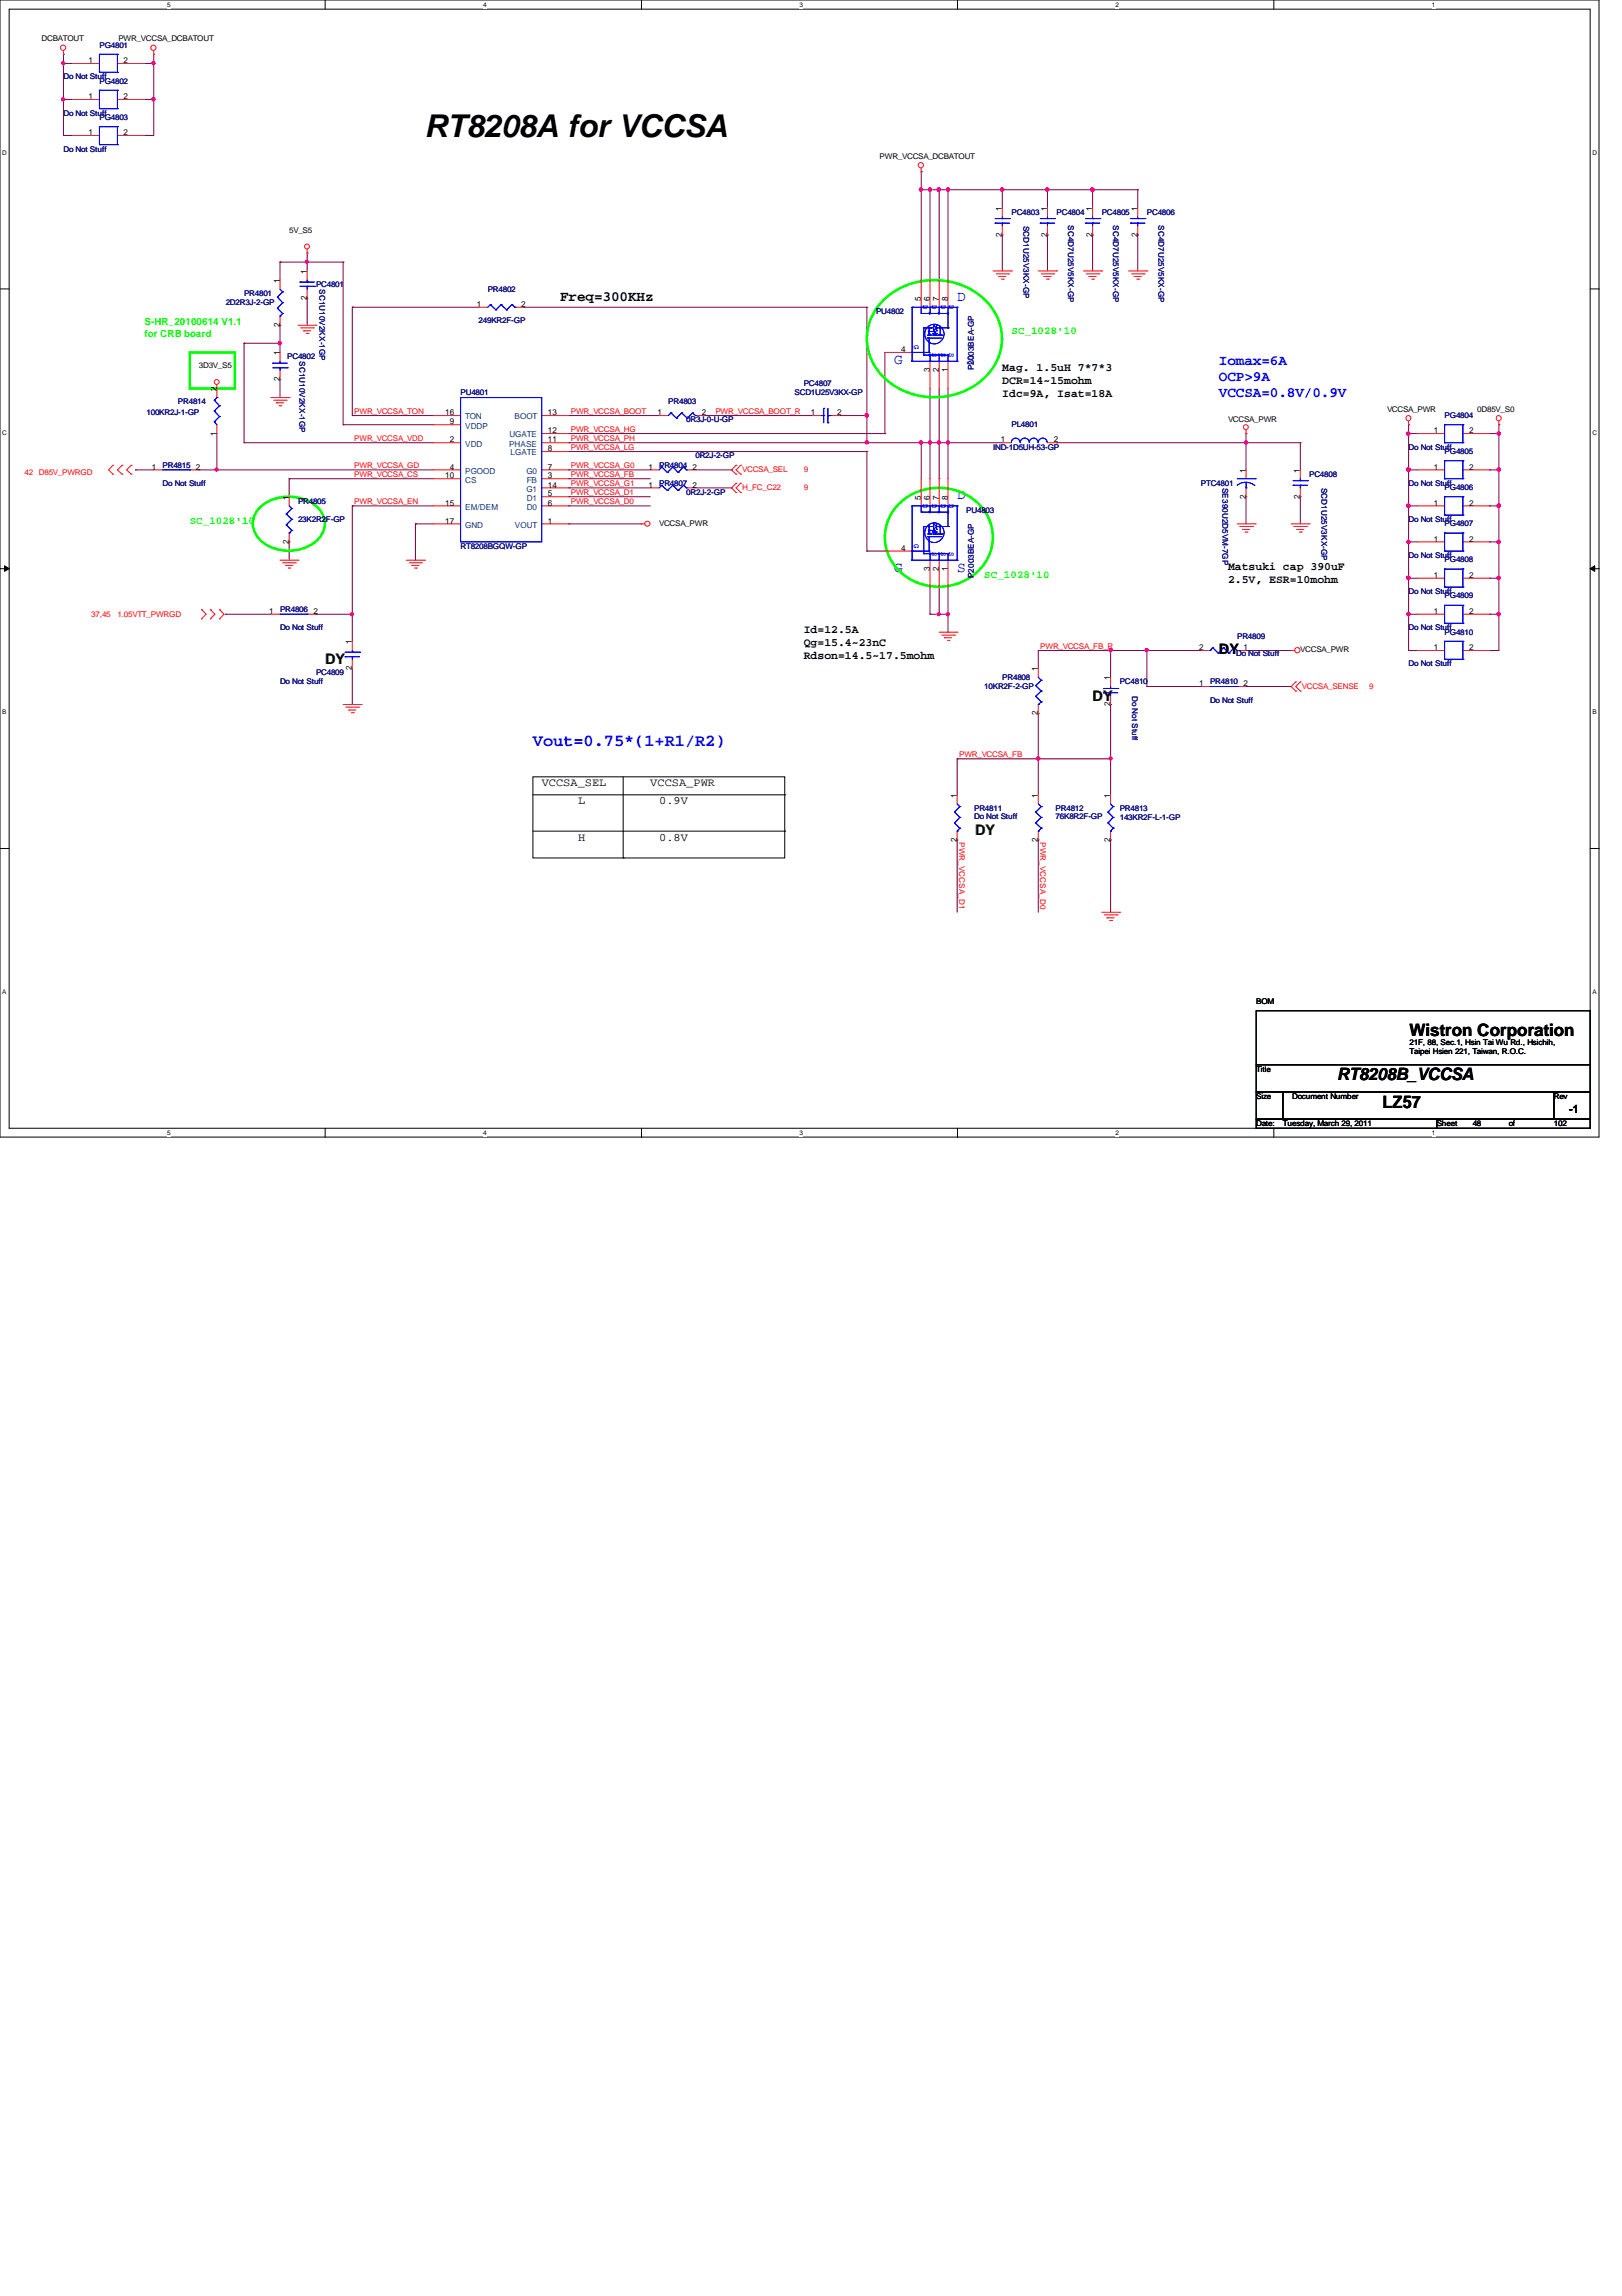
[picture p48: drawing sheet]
<svg xmlns="http://www.w3.org/2000/svg" width="210mm" height="297mm" viewBox="0 0 210 297" stroke-linecap="round" stroke-linejoin="round" font-family="sans-serif">
<defs><g id="words">
<text font-size="4.1" x="54.9" y="17.8">RT8208A for VCCSA</text>
<text font-size="2.2" fill="#00f" x="69" y="96.5">Vout=0.75*(1+R1/R2)</text>
<g font-size="2.2">
<text x="182.4" y="134">Wistron Corporation</text>
<text x="173.1" y="139.7">RT8208B_VCCSA</text>
<text x="178.9" y="143.3">LZ57</text>
</g>
<g font-size="1.9">
<text x="72.5" y="39">Freq=300KHz</text>
<text x="157.7" y="84.7">DY</text>
</g>
<g font-size="1.9" fill="#00f">
<text x="123.9" y="38.9">D</text>
<text x="115.7" y="47.1">G</text>
<text x="125.1" y="47.1">S</text>
<text x="157.7" y="47.2">Iomax=6A</text>
<text x="157.7" y="49.3">OCP&gt;9A</text>
<text x="157.7" y="51.4">VCCSA=0.8V/0.9V</text>
<text x="123.9" y="64.6">D</text>
<text x="115.7" y="74">G</text>
<text x="123.9" y="74">S</text>
</g>
<g font-size="1.9" fill="#004000">
<text x="42.1" y="85.9">DY</text>
<text x="141.4" y="90.6">DY</text>
<text x="126.2" y="108">DY</text>
</g>
<g font-size="1.5">
<text x="129.7" y="48">Mag. 1.5uH 7*7*3</text>
<text x="129.7" y="49.7">DCR=14~15mohm</text>
<text x="129.7" y="51.4">Idc=9A, Isat=18A</text>
<text x="158.9" y="73.7">Matsuki cap 390uF</text>
<text x="158.9" y="75.4">2.5V, ESR=10mohm</text>
<text x="104" y="81.9">Id=12.5A</text>
<text x="104" y="83.6">Qg=15.4~23nC</text>
<text x="104" y="85.3">Rdson=14.5~17.5mohm</text>
<text x="70.1" y="101.7">VCCSA_SEL</text>
<text x="84.2" y="101.7">VCCSA_PWR</text>
<text x="74.8" y="104.1">L</text>
<text x="85.3" y="104.1">0.9V</text>
<text x="74.8" y="108.8">H</text>
<text x="85.3" y="108.8">0.8V</text>
<text x="203.1" y="143.9">-1</text>
</g>
<g font-size="1.4" fill="#0f0">
<text x="130.9" y="43.2">SC_1028'10</text>
<text x="24.6" y="67.8">SC_1028'10</text>
<text x="127.4" y="74.8">SC_1028'10</text>
</g>
<g font-size="1.3" fill="#0f0">
<text x="18.7" y="42.1">S-HR_20100614 V1.1</text>
<text x="18.7" y="43.6">for CRB board</text>
</g>
<g font-size="1.1">
<text x="11.5" y="8.2">1</text>
<text x="16" y="8.2">2</text>
<text x="11.5" y="12.8">1</text>
<text x="11.5" y="17.5">1</text>
<text x="16" y="12.8">2</text>
<text x="16" y="17.5">2</text>
<text x="129.7" y="27.3" transform="rotate(-90 129.7 27.3)">1</text>
<text x="135.5" y="27.3" transform="rotate(-90 135.5 27.3)">1</text>
<text x="141.4" y="27.3" transform="rotate(-90 141.4 27.3)">1</text>
<text x="147.2" y="27.3" transform="rotate(-90 147.2 27.3)">1</text>
<text x="39.7" y="35.4" transform="rotate(-90 39.7 35.4)">1</text>
<text x="129.7" y="30.6" transform="rotate(-90 129.7 30.6)">2</text>
<text x="135.5" y="30.6" transform="rotate(-90 135.5 30.6)">2</text>
<text x="141.4" y="30.6" transform="rotate(-90 141.4 30.6)">2</text>
<text x="147.2" y="30.6" transform="rotate(-90 147.2 30.6)">2</text>
<text x="36.2" y="36.6" transform="rotate(-90 36.2 36.6)">1</text>
<text x="39.7" y="38.8" transform="rotate(-90 39.7 38.8)">2</text>
<text x="61.7" y="39.7">1</text>
<text x="67.4" y="39.7">2</text>
<text x="119.2" y="38.9" transform="rotate(-90 119.2 38.9)">5</text>
<text x="120.3" y="38.9" transform="rotate(-90 120.3 38.9)">6</text>
<text x="121.5" y="38.9" transform="rotate(-90 121.5 38.9)">7</text>
<text x="122.6" y="38.9" transform="rotate(-90 122.6 38.9)">8</text>
<text x="36.2" y="45.9" transform="rotate(-90 36.2 45.9)">1</text>
<text x="36.2" y="42.3" transform="rotate(-90 36.2 42.3)">2</text>
<text x="116.6" y="45.6">4</text>
<text x="28" y="50.6" transform="rotate(-90 28 50.6)">2</text>
<text x="36.2" y="49.3" transform="rotate(-90 36.2 49.3)">2</text>
<text x="57.6" y="53.7">16</text>
<text x="70.9" y="53.7">13</text>
<text x="85.1" y="53.7">1</text>
<text x="90.8" y="53.7">2</text>
<text x="104.9" y="53.7">1</text>
<text x="108.3" y="53.7">2</text>
<text x="120.3" y="48.1" transform="rotate(-90 120.3 48.1)">3</text>
<text x="121.5" y="48.1" transform="rotate(-90 121.5 48.1)">2</text>
<text x="122.6" y="48.1" transform="rotate(-90 122.6 48.1)">1</text>
<text x="28" y="56.3" transform="rotate(-90 28 56.3)">1</text>
<text x="58.2" y="57.2">2</text>
<text x="58.2" y="54.9">9</text>
<text x="70.9" y="58.4">8</text>
<text x="70.9" y="57.2">11</text>
<text x="70.9" y="56">12</text>
<text x="129.5" y="57.2">1</text>
<text x="136.4" y="57.2">2</text>
<text x="185.5" y="56">1</text>
<text x="190.1" y="56">2</text>
<text x="19.6" y="60.7">1</text>
<text x="25.4" y="60.7">2</text>
<text x="37.4" y="64.6" transform="rotate(-90 37.4 64.6)">1</text>
<text x="57.6" y="61.9">10</text>
<text x="57.6" y="65.4">15</text>
<text x="58.2" y="60.7">4</text>
<text x="70.9" y="61.9">3</text>
<text x="70.9" y="64.2">5</text>
<text x="70.9" y="65.4">6</text>
<text x="70.9" y="60.7">7</text>
<text x="70.9" y="63.1">14</text>
<text x="83.9" y="60.7">1</text>
<text x="83.9" y="63.1">1</text>
<text x="89.6" y="60.7">2</text>
<text x="89.6" y="63.1">2</text>
<text x="119.2" y="64.6" transform="rotate(-90 119.2 64.6)">5</text>
<text x="120.3" y="64.6" transform="rotate(-90 120.3 64.6)">6</text>
<text x="121.5" y="64.6" transform="rotate(-90 121.5 64.6)">7</text>
<text x="122.6" y="64.6" transform="rotate(-90 122.6 64.6)">8</text>
<text x="161.2" y="64.5" transform="rotate(-90 161.2 64.5)">2</text>
<text x="161.2" y="61.1" transform="rotate(-90 161.2 61.1)">1</text>
<text x="168.2" y="64.5" transform="rotate(-90 168.2 64.5)">2</text>
<text x="168.2" y="61.1" transform="rotate(-90 168.2 61.1)">1</text>
<text x="185.5" y="60.7">1</text>
<text x="185.5" y="65.4">1</text>
<text x="190.1" y="60.7">2</text>
<text x="190.1" y="65.4">2</text>
<text x="37.4" y="70.4" transform="rotate(-90 37.4 70.4)">2</text>
<text x="57.6" y="67.7">17</text>
<text x="70.9" y="67.7">1</text>
<text x="116.6" y="71.2">4</text>
<text x="185.5" y="70.1">1</text>
<text x="190.1" y="70.1">2</text>
<text x="120.3" y="73.9" transform="rotate(-90 120.3 73.9)">3</text>
<text x="121.5" y="73.9" transform="rotate(-90 121.5 73.9)">2</text>
<text x="122.6" y="73.9" transform="rotate(-90 122.6 73.9)">1</text>
<text x="185.5" y="74.8">1</text>
<text x="190.1" y="74.8">2</text>
<text x="34.8" y="79.4">1</text>
<text x="40.6" y="79.4">2</text>
<text x="45.6" y="83.4" transform="rotate(-90 45.6 83.4)">1</text>
<text x="185.5" y="79.4">1</text>
<text x="190.1" y="79.4">2</text>
<text x="45.6" y="86.7" transform="rotate(-90 45.6 86.7)">2</text>
<text x="134.3" y="86.8" transform="rotate(-90 134.3 86.8)">1</text>
<text x="143.7" y="88" transform="rotate(-90 143.7 88)">1</text>
<text x="155.2" y="84.1">2</text>
<text x="155.2" y="88.8">1</text>
<text x="160.9" y="84.1">1</text>
<text x="160.9" y="88.8">2</text>
<text x="185.5" y="84.1">1</text>
<text x="190.1" y="84.1">2</text>
<text x="134.3" y="92.5" transform="rotate(-90 134.3 92.5)">2</text>
<text x="143.7" y="91.4" transform="rotate(-90 143.7 91.4)">2</text>
<text x="123.8" y="103.2" transform="rotate(-90 123.8 103.2)">1</text>
<text x="134.3" y="103.2" transform="rotate(-90 134.3 103.2)">1</text>
<text x="143.7" y="103.2" transform="rotate(-90 143.7 103.2)">1</text>
<text x="123.8" y="108.9" transform="rotate(-90 123.8 108.9)">2</text>
<text x="134.3" y="108.9" transform="rotate(-90 134.3 108.9)">2</text>
<text x="143.7" y="108.9" transform="rotate(-90 143.7 108.9)">2</text>
</g>
<g font-size="1.1" fill="#004080">
<text x="60.2" y="57.8">VDD</text>
<text x="60.2" y="55.5">VDDP</text>
<text x="60.2" y="54.3">TON</text>
<text x="65.9" y="57.8">PHASE</text>
<text x="65.9" y="56.6">UGATE</text>
<text x="66.1" y="58.9">LGATE</text>
<text x="66.6" y="54.3">BOOT</text>
<text x="60.2" y="61.3">PGOOD</text>
<text x="60.2" y="62.4">CS</text>
<text x="60.2" y="66">EM/DEM</text>
<text x="68.1" y="61.3">G0</text>
<text x="68.1" y="63.6">G1</text>
<text x="68.2" y="62.4">FB</text>
<text x="68.2" y="64.8">D1</text>
<text x="68.2" y="66">D0</text>
<text x="60.2" y="68.3">GND</text>
<text x="66.6" y="68.3">VOUT</text>
</g>
<g font-size="1">
<text x="5.4" y="5.3">DCBATOUT</text>
<text x="15.3" y="5.3">PWR_VCCSA_DCBATOUT</text>
<text x="113.8" y="20.5">PWR_VCCSA_DCBATOUT</text>
<text x="37.4" y="30.1">5V_S5</text>
<text x="25.7" y="47.6">3D3V_S5</text>
<text x="179.5" y="53.3">VCCSA_PWR</text>
<text x="191.2" y="53.3">0D85V_S0</text>
<text x="158.9" y="54.7">VCCSA_PWR</text>
<text x="85.3" y="68">VCCSA_PWR</text>
<text x="168.3" y="84.3">VCCSA_PWR</text>
<text x="162.6" y="129.9">BOM</text>
<text x="182.4" y="135.2">21F, 88, Sec.1, Hsin Tai Wu Rd., Hsichih,</text>
<text x="182.4" y="136.4">Taipei Hsien 221, Taiwan, R.O.C.</text>
<text x="162.6" y="138.6">Title</text>
<text x="162.6" y="142.2">Size</text>
<text x="167.2" y="142.2">Document Number</text>
<text x="201.1" y="142.2">Rev</text>
<text x="162.6" y="145.7">Date:</text>
<text x="166" y="145.7">Tuesday, March 29, 2011</text>
<text x="185.9" y="145.7">Sheet</text>
<text x="190.6" y="145.7">48</text>
<text x="195.2" y="145.7">of</text>
<text x="201.1" y="145.7">102</text>
</g>
<g font-size="1" fill="#000080">
<text x="8.2" y="10.2">Do Not Stuff</text>
<text x="12.9" y="10.8">PG4802</text>
<text x="12.9" y="6.2">PG4801</text>
<text x="8.2" y="14.9">Do Not Stuff</text>
<text x="12.9" y="15.5">PG4803</text>
<text x="8.2" y="19.6">Do Not Stuff</text>
<text x="130.9" y="27.8">PC4803</text>
<text x="132.5" y="29.2" transform="rotate(90 132.5 29.2)">SCD1U25V3KX-GP</text>
<text x="136.7" y="27.8">PC4804</text>
<text x="138.2" y="29.1" transform="rotate(90 138.2 29.1)">SC4D7U25V5KX-GP</text>
<text x="142.6" y="27.8">PC4805</text>
<text x="144.1" y="29.1" transform="rotate(90 144.1 29.1)">SC4D7U25V5KX-GP</text>
<text x="148.4" y="27.8">PC4806</text>
<text x="149.9" y="29.1" transform="rotate(90 149.9 29.1)">SC4D7U25V5KX-GP</text>
<text x="29.2" y="39.5">2D2R3J-2-GP</text>
<text x="31.6" y="38.3">PR4801</text>
<text x="40.9" y="37.1">PC4801</text>
<text x="41.4" y="37.4" transform="rotate(90 41.4 37.4)">SC1U10V2KX-1GP</text>
<text x="61.9" y="41.8">249KR2F-GP</text>
<text x="63.1" y="37.7">PR4802</text>
<text x="113.4" y="40.6">PU4802</text>
<text x="37.2" y="46.5">PC4802</text>
<text x="38.8" y="46.7" transform="rotate(90 38.8 46.7)">SC1U10V2KX-1GP</text>
<text x="126" y="47.9" transform="rotate(-90 126 47.9)">P2003BEA-GP</text>
<text x="19" y="53.7">100KR2J-1-GP</text>
<text x="23" y="52.3">PR4814</text>
<text x="59.6" y="51.1">PU4801</text>
<text x="86.5" y="52.3">PR4803</text>
<text x="102.8" y="51.1">SCD1U25V3KX-GP</text>
<text x="104" y="50">PC4807</text>
<text x="88.8" y="54.7">0R3J-0-U-GP</text>
<text x="90" y="59.3">0R2J-2-GP</text>
<text x="128.5" y="58.2">IND-1D5UH-53-GP</text>
<text x="130.9" y="55.2">PL4801</text>
<text x="182.3" y="58.2">Do Not Stuff</text>
<text x="186.9" y="58.8">PG4805</text>
<text x="186.9" y="54.1">PG4804</text>
<text x="21" y="60.5">PR4815</text>
<text x="21" y="62.8">Do Not Stuff</text>
<text x="38.6" y="65.2">PR4805</text>
<text x="85.3" y="60.5">PR4804</text>
<text x="85.3" y="62.8">PR4807</text>
<text x="88.8" y="64">0R2J-2-GP</text>
<text x="155.4" y="62.8">PTC4801</text>
<text x="158.2" y="63.1" transform="rotate(90 158.2 63.1)">SE390U2D5VM-7GP</text>
<text x="169.4" y="61.7">PC4808</text>
<text x="171" y="63.1" transform="rotate(90 171 63.1)">SCD1U25V3KX-GP</text>
<text x="182.3" y="62.8">Do Not Stuff</text>
<text x="186.9" y="63.4">PG4806</text>
<text x="38.6" y="67.5">23K2R2F-GP</text>
<text x="59.6" y="71">RT8208BGQW-GP</text>
<text x="125.1" y="66.3">PU4803</text>
<text x="182.3" y="67.5">Do Not Stuff</text>
<text x="186.9" y="68.1">PG4807</text>
<text x="126" y="74.8" transform="rotate(-90 126 74.8)">P2003BEA-GP</text>
<text x="182.3" y="72.2">Do Not Stuff</text>
<text x="182.3" y="76.8">Do Not Stuff</text>
<text x="186.9" y="77.4">PG4809</text>
<text x="186.9" y="72.8">PG4808</text>
<text x="36.2" y="79.2">PR4806</text>
<text x="36.2" y="81.5">Do Not Stuff</text>
<text x="160.1" y="82.7">PR4809</text>
<text x="182.3" y="81.5">Do Not Stuff</text>
<text x="186.9" y="82.1">PG4810</text>
<text x="36.2" y="88.5">Do Not Stuff</text>
<text x="40.9" y="87.4">PC4809</text>
<text x="127.4" y="89.1">10KR2F-2-GP</text>
<text x="129.7" y="88">PR4808</text>
<text x="144.9" y="88.5">PC4810</text>
<text x="156.6" y="88.5">PR4810</text>
<text x="160" y="84.9">Do Not Stuff</text>
<text x="182.3" y="86.2">Do Not Stuff</text>
<text x="146.5" y="90" transform="rotate(90 146.5 90)">Do Not Stuff</text>
<text x="156.6" y="90.9">Do Not Stuff</text>
<text x="126.1" y="104.9">PR4811</text>
<text x="126.1" y="106">Do Not Stuff</text>
<text x="136.6" y="104.9">PR4812</text>
<text x="136.6" y="106">76K8R2F-GP</text>
<text x="144.9" y="104.9">PR4813</text>
<text x="144.9" y="106">143KR2F-L-1-GP</text>
</g>
<g font-size="1" fill="#00f">
<text x="119.5" y="39.5" transform="rotate(90 119.5 39.5)">D</text>
<text x="120.6" y="39.5" transform="rotate(90 120.6 39.5)">D</text>
<text x="121.8" y="39.5" transform="rotate(90 121.8 39.5)">D</text>
<text x="122.9" y="39.5" transform="rotate(90 122.9 39.5)">D</text>
<text x="118.3" y="44.7" transform="rotate(90 118.3 44.7)">G</text>
<text x="120.6" y="45.7" transform="rotate(90 120.6 45.7)">S</text>
<text x="121.8" y="45.7" transform="rotate(90 121.8 45.7)">S</text>
<text x="122.9" y="45.7" transform="rotate(90 122.9 45.7)">S</text>
<text x="119.5" y="65.2" transform="rotate(90 119.5 65.2)">D</text>
<text x="120.6" y="65.2" transform="rotate(90 120.6 65.2)">D</text>
<text x="121.8" y="65.2" transform="rotate(90 121.8 65.2)">D</text>
<text x="122.9" y="65.2" transform="rotate(90 122.9 65.2)">D</text>
<text x="118.3" y="70.4" transform="rotate(90 118.3 70.4)">G</text>
<text x="120.6" y="71.4" transform="rotate(90 120.6 71.4)">S</text>
<text x="121.8" y="71.4" transform="rotate(90 121.8 71.4)">S</text>
<text x="122.9" y="71.4" transform="rotate(90 122.9 71.4)">S</text>
</g>
<g font-size="1" fill="#f00">
<text x="45.8" y="53.5">PWR_VCCSA_TON</text>
<text x="73.9" y="53.5">PWR_VCCSA_BOOT</text>
<text x="92.6" y="53.5">PWR_VCCSA_BOOT_R</text>
<text x="45.8" y="57">PWR_VCCSA_VDD</text>
<text x="73.9" y="58.2">PWR_VCCSA_LG</text>
<text x="73.9" y="57">PWR_VCCSA_PH</text>
<text x="73.9" y="55.8">PWR_VCCSA_HG</text>
<text x="3.2" y="61.4">42</text>
<text x="5" y="61.4">D85V_PWRGD</text>
<text x="45.8" y="61.7">PWR_VCCSA_CS</text>
<text x="45.8" y="65.2">PWR_VCCSA_EN</text>
<text x="45.8" y="60.5">PWR_VCCSA_GD</text>
<text x="73.9" y="61.7">PWR_VCCSA_FB</text>
<text x="73.9" y="62.9">PWR_VCCSA_G1</text>
<text x="73.9" y="60.5">PWR_VCCSA_G0</text>
<text x="73.9" y="64">PWR_VCCSA_D1</text>
<text x="73.9" y="65.2">PWR_VCCSA_D0</text>
<text x="96.1" y="61.1">VCCSA_SEL</text>
<text x="96.1" y="63.4">H_FC_C22</text>
<text x="104" y="61.1">9</text>
<text x="104" y="63.4">9</text>
<text x="11.8" y="79.9">37,45</text>
<text x="15.2" y="79.9">1.05VTT_PWRGD</text>
<text x="134.6" y="83.9">PWR_VCCSA_FB_R</text>
<text x="168.5" y="89.1">VCCSA_SENSE</text>
<text x="177.2" y="89.1">9</text>
<text x="124.1" y="97.9">PWR_VCCSA_FB</text>
<text x="124.1" y="108.9" transform="rotate(90 124.1 108.9)">PWR_VCCSA_D1</text>
<text x="134.6" y="108.9" transform="rotate(90 134.6 108.9)">PWR_VCCSA_D0</text>
</g>
<g font-size=".8">
<text x="21.6" y=".9">5</text>
<text x="62.5" y=".9">4</text>
<text x="103.5" y=".9">3</text>
<text x="144.4" y=".9">2</text>
<text x="185.3" y=".9">1</text>
<text x=".3" y="20">D</text>
<text x="206.1" y="20">D</text>
<text x=".3" y="56.2">C</text>
<text x="206.1" y="56.2">C</text>
<text x=".3" y="92.4">B</text>
<text x="206.1" y="92.4">B</text>
<text x=".3" y="128.6">A</text>
<text x="206.1" y="128.6">A</text>
<text x="21.6" y="146.9">5</text>
<text x="62.5" y="146.9">4</text>
<text x="103.5" y="146.9">3</text>
<text x="144.4" y="146.9">2</text>
<text x="185.3" y="146.9">1</text>
</g>
</g></defs>
<path d="M0 0h206.9v147.1h-206.9zM1.2 1.2h204.6v144.8h-204.6z" fill="none" stroke="#000" stroke-width=".13"/>
<g fill="#fff">
<path d="M21.6 .1h.5v1h-.5z"/>
<path d="M21.6 146.1h.5v.9h-.5z"/>
</g>
<path d="M42.1 0v1.2M42.1 146v1.2" fill="none" stroke="#000" stroke-width=".13"/>
<g fill="#fff">
<path d="M62.5 .1h.5v1h-.5z"/>
<path d="M62.5 146.1h.5v.9h-.5z"/>
</g>
<path d="M83 0v1.2M83 146v1.2" fill="none" stroke="#000" stroke-width=".13"/>
<g fill="#fff">
<path d="M103.5 .1h.4v1h-.4z"/>
<path d="M103.5 146.1h.4v.9h-.4z"/>
</g>
<path d="M123.9 0v1.2M123.9 146v1.2" fill="none" stroke="#000" stroke-width=".13"/>
<g fill="#fff">
<path d="M144.4 .1h.4v1h-.4z"/>
<path d="M144.4 146.1h.4v.9h-.4z"/>
</g>
<path d="M164.8 0v1.2M164.8 146v1.2" fill="none" stroke="#000" stroke-width=".13"/>
<g fill="#fff">
<path d="M185.3 .1h.5v1h-.5z"/>
<path d="M185.3 146.1h.5v.9h-.5z"/>
<path d="M.3 19.3h.6v.9h-.6z"/>
<path d="M206.1 19.3h.6v.9h-.6z"/>
<path d="M.3 55.5h.6v.9h-.6z"/>
<path d="M206.1 55.5h.6v.9h-.6z"/>
</g>
<path d="M0 37.4h1.2M205.8 37.4h1.2" fill="none" stroke="#000" stroke-width=".13"/>
<g fill="#fff">
<path d="M.3 91.7h.5v.9h-.5z"/>
<path d="M206.1 91.7h.5v.9h-.5z"/>
</g>
<path d="M0 73.6h1.2M.6 73.2l.6 .4-.6 .3zM205.8 73.6l.6-.4v.7zM205.8 73.6h1.2" fill="none" stroke="#000" stroke-width=".13"/>
<path d="M.6 73.2l.6 .4-.6 .3zM205.8 73.6l.6-.4v.7z" fill="#000"/>
<g fill="#fff">
<path d="M.3 127.8h.5v1h-.5z"/>
<path d="M206.1 127.8h.5v1h-.5z"/>
</g>
<path d="M0 109.8h1.2M205.8 109.8h1.2" fill="none" stroke="#000" stroke-width=".13"/>
<path d="M39.8 33.9h.1M39.8 33.9v1.2M31.6 44.4h.1M31.6 44.4h4.6M73.6 53.8h.1M73.6 53.8h11.7M161.2 57.3h.1M161.2 57.3v3.5M37.4 70.1h.1M37.4 70.1v2.4M161.2 64.3h.1M161.2 64.3v3.5" fill="none" stroke="#800040" stroke-width=".13"/>
<path d="M36 44.3h.4v.1v.1l-.2 .1-.2-.1z" fill-rule="evenodd" fill="#f0f"/>
<path d="M36 44.3h.4v.1v.1l-.2 .1-.2-.1z" fill="none" stroke="#f0f" stroke-width=".13"/>
<path d="M119.2 24.6h.1M119.2 22.2h.1M119.2 22.2v14M121.5 24.6h.1M121.5 24.6v11.6M122.7 24.6h.1M122.7 24.6v11.6" fill="none" stroke="#800040" stroke-width=".13"/>
<path d="M121.3 24.4h.3l.1 .1-.1 .2-.1 .1-.2-.1z" fill-rule="evenodd" fill="#f0f"/>
<path d="M121.3 24.4h.3l.1 .1-.1 .2-.1 .1-.2-.1z" fill="none" stroke="#f0f" stroke-width=".13"/>
<path d="M36.2 33.9h.1M36.2 33.9v2.3M39.8 33.9h.1M39.8 33.9h4.6M120.4 24.6h.1M120.4 24.6v11.6M36.2 44.4h.1M36.2 44.4v1.2M45.6 53.8h.1M45.6 53.8h10.5M37.4 61.9h.1M37.4 61.9h18.7" fill="none" stroke="#800040" stroke-width=".13"/>
<path d="M39.6 33.7h.2l.1 .2-.1 .1-.1 .1-.1-.1z" fill-rule="evenodd" fill="#f0f"/>
<path d="M39.6 33.7h.2l.1 .2-.1 .1-.1 .1-.1-.1z" fill="none" stroke="#f0f" stroke-width=".13"/>
<g fill="none" stroke="#800040" stroke-width=".13">
<path d="M129.7 24.6h.1M129.7 24.6h5.9M135.6 24.6h.1M135.6 30.4h.1M135.6 24.6v2.3M135.6 30.4v4.7M141.4 30.4h.1M141.4 24.6h.1M141.4 24.6v2.3M141.4 30.4v4.7M147.2 30.4h.1M147.2 30.4v4.7"/>
<path d="M31.6 44.4h.1M31.6 57.3h.1M31.6 44.4v12.9M31.6 57.3h24.5M73.6 61.9h.1M73.6 67.8h.1M73.6 61.9h10.6M73.6 67.8h9.4"/>
</g>
<path d="M129.5 24.4h.3l.1 .1-.1 .2-.1 .1-.2-.1z" fill-rule="evenodd" fill="#f0f"/>
<path d="M129.5 24.4h.3l.1 .1-.1 .2-.1 .1-.2-.1z" fill="none" stroke="#f0f" stroke-width=".13"/>
<path d="M135.6 24.6h.1M135.6 24.6h5.8" fill="none" stroke="#800040" stroke-width=".13"/>
<path d="M135.4 24.4h.3l.1 .1-.1 .2-.2 .1-.1-.1z" fill-rule="evenodd" fill="#f0f"/>
<path d="M135.4 24.4h.3l.1 .1-.1 .2-.2 .1-.1-.1z" fill="none" stroke="#f0f" stroke-width=".13"/>
<path d="M8.2 12.9h.1M8.2 12.9v4.6M39.8 38.6h.1M39.8 38.6v3.5M73.6 58.4h.1M73.6 58.4h38.6" fill="none" stroke="#800040" stroke-width=".13"/>
<path d="M8 12.7h.3l.1 .1-.1 .2-.1 .1-.2-.1z" fill-rule="evenodd" fill="#f0f"/>
<path d="M8 12.7h.3l.1 .1-.1 .2-.1 .1-.2-.1z" fill="none" stroke="#f0f" stroke-width=".13"/>
<path d="M8.2 8.2h.1M8.2 8.2v4.7M18.7 12.9h.1M18.7 12.9h1.2" fill="none" stroke="#800040" stroke-width=".13"/>
<path d="M8 8h.3l.1 .2-.1 .1-.1 .1-.2-.1z" fill-rule="evenodd" fill="#f0f"/>
<path d="M8 8h.3l.1 .2-.1 .1-.1 .1-.2-.1z" fill="none" stroke="#f0f" stroke-width=".13"/>
<path d="M8.2 8.2h.1M8.2 8.2h1.2M19.9 8.2h.1M19.9 8.2v4.7" fill="none" stroke="#800040" stroke-width=".13"/>
<path d="M19.7 8h.3l.1 .2-.1 .1-.1 .1-.2-.1z" fill-rule="evenodd" fill="#f0f"/>
<path d="M19.7 8h.3l.1 .2-.1 .1-.1 .1-.2-.1z" fill="none" stroke="#f0f" stroke-width=".13"/>
<path d="M8.2 12.9h.1M8.2 17.5h.1M8.2 12.9h1.2M8.2 17.5h1.2M19.9 12.9h.1M19.9 12.9v4.6" fill="none" stroke="#800040" stroke-width=".13"/>
<path d="M19.7 12.7h.3l.1 .1-.1 .2-.1 .1-.2-.1z" fill-rule="evenodd" fill="#f0f"/>
<path d="M19.7 12.7h.3l.1 .1-.1 .2-.1 .1-.2-.1z" fill="none" stroke="#f0f" stroke-width=".13"/>
<path d="M8.2 7h.1M8.2 7v1.2M18.7 17.5h.1M18.7 8.2h.1M18.7 17.5h1.2M19.9 7h.1M19.9 7v1.2h-1.2M36.2 49.1h.1M36.2 49.1v2.3M182.3 56.1h.1M182.3 56.1v4.7" fill="none" stroke="#800040" stroke-width=".13"/>
<path d="M182.1 60.6h.3l.1 .1-.1 .2-.2 .1-.1-.1z" fill-rule="evenodd" fill="#f0f"/>
<path d="M182.1 60.6h.3l.1 .1-.1 .2-.2 .1-.1-.1z" fill="none" stroke="#f0f" stroke-width=".13"/>
<path d="M182.3 60.8h.1M182.3 60.8v4.6" fill="none" stroke="#800040" stroke-width=".13"/>
<path d="M182.1 60.6h.3l.1 .1-.1 .2-.2 .1-.1-.1z" fill-rule="evenodd" fill="#f0f"/>
<path d="M182.1 60.6h.3l.1 .1-.1 .2-.2 .1-.1-.1z" fill="none" stroke="#f0f" stroke-width=".13"/>
<path d="M182.3 54.9h.1M182.3 54.9v1.2M182.3 70.1h.1M182.3 65.4h.1M182.3 70.1h1.2M182.3 65.4h1.2" fill="none" stroke="#800040" stroke-width=".13"/>
<path d="M182.1 55.9h.3l.1 .2-.1 .1-.2 .1-.1-.1z" fill-rule="evenodd" fill="#f0f"/>
<path d="M182.1 55.9h.3l.1 .2-.1 .1-.2 .1-.1-.1z" fill="none" stroke="#f0f" stroke-width=".13"/>
<path d="M182.3 79.5h.1M182.3 79.5v4.7M182.3 84.2h.1M182.3 84.2h1.2" fill="none" stroke="#800040" stroke-width=".13"/>
<path d="M182.1 79.3h.3l.1 .2-.1 .1-.2 .1-.1-.1z" fill-rule="evenodd" fill="#f0f"/>
<path d="M182.1 79.3h.3l.1 .2-.1 .1-.2 .1-.1-.1z" fill="none" stroke="#f0f" stroke-width=".13"/>
<path d="M182.3 60.8h.1M182.3 74.8h.1M182.3 60.8h1.2M182.3 74.8h1.2M182.3 74.8v4.7" fill="none" stroke="#800040" stroke-width=".13"/>
<path d="M182.1 74.6h.3l.1 .2-.1 .1-.2 .1-.1-.1z" fill-rule="evenodd" fill="#f0f"/>
<path d="M182.1 74.6h.3l.1 .2-.1 .1-.2 .1-.1-.1z" fill="none" stroke="#f0f" stroke-width=".13"/>
<path d="M182.3 79.5h.1M182.3 70.1h.1M182.3 79.5h1.2M182.3 70.1v4.7" fill="none" stroke="#800040" stroke-width=".13"/>
<path d="M182.1 74.6h.3l.1 .2-.1 .1-.2 .1-.1-.1z" fill-rule="evenodd" fill="#f0f"/>
<path d="M182.1 74.6h.3l.1 .2-.1 .1-.2 .1-.1-.1z" fill="none" stroke="#f0f" stroke-width=".13"/>
<path d="M182.1 70h.3l.1 .1-.1 .1-.2 .1-.1-.1z" fill-rule="evenodd" fill="#f0f"/>
<path d="M182.1 70h.3l.1 .1-.1 .1-.2 .1-.1-.1z" fill="none" stroke="#f0f" stroke-width=".13"/>
<path d="M182.3 56.1h.1M182.3 56.1h1.2M182.3 65.4h.1M182.3 65.4v4.7" fill="none" stroke="#800040" stroke-width=".13"/>
<path d="M182.1 65.3h.3l.1 .1-.1 .2-.2 .1-.1-.1z" fill-rule="evenodd" fill="#f0f"/>
<path d="M182.1 65.3h.3l.1 .1-.1 .2-.2 .1-.1-.1z" fill="none" stroke="#f0f" stroke-width=".13"/>
<g fill="none" stroke="#800040" stroke-width=".13">
<path d="M45.6 39.8h.1M45.6 39.8v14M45.6 39.8h16.3M67.8 39.8h.1M67.8 39.8h44.4M112.2 39.8h.1M112.2 39.8v17.5M129.7 24.6h.1M129.7 30.4h.1M129.7 24.6v2.3M129.7 30.4v4.7M91.1 53.8h.1"/>
<path d="M91.1 53.8h14.1M108.7 53.8h.1M108.7 53.8h3.5M112.2 53.8h.1M161.2 57.3h.1M161.2 57.3h7.1M168.3 57.3h.1M168.3 57.3v3.5M168.3 64.3h.1M168.3 64.3v3.5"/>
</g>
<path d="M112 53.6h.3l.1 .1-.1 .2-.2 .1-.1-.1z" fill-rule="evenodd" fill="#f0f"/>
<path d="M112 53.6h.3l.1 .1-.1 .2-.2 .1-.1-.1z" fill="none" stroke="#f0f" stroke-width=".13"/>
<path d="M120.4 57.3h.1M120.4 57.3v4.6M122.7 57.3h.1M122.7 57.3v4.6" fill="none" stroke="#800040" stroke-width=".13"/>
<path d="M120.2 57.1h.3l.1 .1-.1 .2h-.1h-.2z" fill-rule="evenodd" fill="#f0f"/>
<path d="M120.2 57.1h.3l.1 .1-.1 .2h-.1h-.2z" fill="none" stroke="#f0f" stroke-width=".13"/>
<path d="M112.2 57.3h.1M112.2 57.3h7M119.2 57.3h.1M119.2 57.3v4.6" fill="none" stroke="#800040" stroke-width=".13"/>
<path d="M119 57.1h.3l.1 .1-.1 .2h-.1h-.2z" fill-rule="evenodd" fill="#f0f"/>
<path d="M119 57.1h.3l.1 .1-.1 .2h-.1h-.2z" fill="none" stroke="#f0f" stroke-width=".13"/>
<path d="M112 57.1h.3l.1 .1-.1 .2h-.2h-.1z" fill-rule="evenodd" fill="#f0f"/>
<path d="M112 57.1h.3l.1 .1-.1 .2h-.2h-.1z" fill="none" stroke="#f0f" stroke-width=".13"/>
<path d="M120.4 57.3h2.3M121.5 57.3h.1M121.5 57.3v4.6M122.7 57.3h.1M121.5 61.9h.1" fill="none" stroke="#800040" stroke-width=".13"/>
<path d="M121.3 57.1h.3l.1 .1-.1 .2h-.1h-.2z" fill-rule="evenodd" fill="#f0f"/>
<path d="M121.3 57.1h.3l.1 .1-.1 .2h-.1h-.2z" fill="none" stroke="#f0f" stroke-width=".13"/>
<path d="M121.5 24.6h.1M121.5 24.6h1.2" fill="none" stroke="#800040" stroke-width=".13"/>
<path d="M122.5 24.4h.3l.1 .1-.1 .2-.1 .1-.2-.1z" fill-rule="evenodd" fill="#f0f"/>
<path d="M122.5 24.4h.3l.1 .1-.1 .2-.1 .1-.2-.1z" fill="none" stroke="#f0f" stroke-width=".13"/>
<path d="M121.3 24.4h.3l.1 .1-.1 .2-.1 .1-.2-.1z" fill-rule="evenodd" fill="#f0f"/>
<path d="M121.3 24.4h.3l.1 .1-.1 .2-.1 .1-.2-.1z" fill="none" stroke="#f0f" stroke-width=".13"/>
<path d="M120.4 24.6h.1M120.4 24.6h1.1" fill="none" stroke="#800040" stroke-width=".13"/>
<path d="M121.3 24.4h.3l.1 .1-.1 .2-.1 .1-.2-.1z" fill-rule="evenodd" fill="#f0f"/>
<path d="M121.3 24.4h.3l.1 .1-.1 .2-.1 .1-.2-.1z" fill="none" stroke="#f0f" stroke-width=".13"/>
<path d="M120.2 24.4h.3l.1 .1-.1 .2-.1 .1-.2-.1z" fill-rule="evenodd" fill="#f0f"/>
<path d="M120.2 24.4h.3l.1 .1-.1 .2-.1 .1-.2-.1z" fill="none" stroke="#f0f" stroke-width=".13"/>
<path d="M119.2 24.6h.1M119.2 24.6h1.2" fill="none" stroke="#800040" stroke-width=".13"/>
<path d="M120.2 24.4h.3l.1 .1-.1 .2-.1 .1-.2-.1z" fill-rule="evenodd" fill="#f0f"/>
<path d="M120.2 24.4h.3l.1 .1-.1 .2-.1 .1-.2-.1z" fill="none" stroke="#f0f" stroke-width=".13"/>
<path d="M119 24.4h.3l.1 .1-.1 .2-.1 .1-.2-.1z" fill-rule="evenodd" fill="#f0f"/>
<path d="M119 24.4h.3l.1 .1-.1 .2-.1 .1-.2-.1z" fill="none" stroke="#f0f" stroke-width=".13"/>
<path d="M44.4 33.9h.1M44.4 33.9v21M44.4 54.9h.1M44.4 54.9h11.7M29.2 79.5h.1M29.2 79.5h5.9M45.6 65.4h.1M45.6 65.4h10.5M45.6 65.4v14.1M53.8 67.8h.1M53.8 67.8h2.3" fill="none" stroke="#800040" stroke-width=".13"/>
<path d="M45.4 79.3h.3l.1 .2-.1 .1-.1 .1-.2-.1z" fill-rule="evenodd" fill="#f0f"/>
<path d="M45.4 79.3h.3l.1 .2-.1 .1-.1 .1-.2-.1z" fill="none" stroke="#f0f" stroke-width=".13"/>
<g fill="none" stroke="#800040" stroke-width=".13">
<path d="M39.8 32.7h.1M39.8 32.7v1.2M36.2 42.1h.1M36.2 42.1v2.3M120.4 57.3h.1M120.4 50.2v7.1M121.5 57.3h.1M121.5 50.2v7.1M122.7 57.3h.1M122.7 50.2v7.1M37.4 61.9h.1M37.4 61.9v2.4"/>
<path d="M40.9 79.5h.1M40.9 79.5h4.7M45.6 79.5h.1M45.6 79.5v3.5M53.8 67.8h.1M53.8 67.8v4.7M45.6 91.1h.1M45.6 86.5v4.6"/>
</g>
<path d="M122.5 57.1h.3l.1 .1-.1 .2h-.1h-.2z" fill-rule="evenodd" fill="#f0f"/>
<path d="M122.5 57.1h.3l.1 .1-.1 .2h-.1h-.2z" fill="none" stroke="#f0f" stroke-width=".13"/>
<path d="M122.7 57.3h.1M122.7 57.3h7M122.7 79.5h.1M122.7 75.9v3.6" fill="none" stroke="#800040" stroke-width=".13"/>
<path d="M122.5 79.3h.3l.1 .2-.1 .1-.1 .1-.2-.1z" fill-rule="evenodd" fill="#f0f"/>
<path d="M122.5 79.3h.3l.1 .2-.1 .1-.1 .1-.2-.1z" fill="none" stroke="#f0f" stroke-width=".13"/>
<path d="M120.4 79.5h.1M120.4 75.9v3.6M120.4 79.5h1.1M121.5 79.5h.1M121.5 75.9v3.6" fill="none" stroke="#800040" stroke-width=".13"/>
<path d="M121.3 79.3h.3l.1 .2-.1 .1-.1 .1-.2-.1z" fill-rule="evenodd" fill="#f0f"/>
<path d="M121.3 79.3h.3l.1 .2-.1 .1-.1 .1-.2-.1z" fill="none" stroke="#f0f" stroke-width=".13"/>
<path d="M119.2 57.3h1.2M120.4 57.3h.1M121.5 79.5h1.2M122.7 79.5h.1M122.7 79.5v2.3M194 74.8h.1M194 74.8v4.7M122.7 81.8h.1" fill="none" stroke="#800040" stroke-width=".13"/>
<path d="M193.8 74.6h.3l.1 .2-.1 .1-.2 .1-.1-.1z" fill-rule="evenodd" fill="#f0f"/>
<path d="M193.8 74.6h.3l.1 .2-.1 .1-.2 .1-.1-.1z" fill="none" stroke="#f0f" stroke-width=".13"/>
<path d="M194 70.1h.1M194 70.1v4.7" fill="none" stroke="#800040" stroke-width=".13"/>
<path d="M193.8 70h.3l.1 .1-.1 .1-.2 .1-.1-.1z" fill-rule="evenodd" fill="#f0f"/>
<path d="M193.8 70h.3l.1 .1-.1 .1-.2 .1-.1-.1z" fill="none" stroke="#f0f" stroke-width=".13"/>
<path d="M194 79.5h.1M194 79.5v4.7" fill="none" stroke="#800040" stroke-width=".13"/>
<path d="M193.8 79.3h.3l.1 .2-.1 .1-.2 .1-.1-.1z" fill-rule="evenodd" fill="#f0f"/>
<path d="M193.8 79.3h.3l.1 .2-.1 .1-.2 .1-.1-.1z" fill="none" stroke="#f0f" stroke-width=".13"/>
<path d="M194 60.8h.1M194 60.8v4.6" fill="none" stroke="#800040" stroke-width=".13"/>
<path d="M193.8 60.6h.3l.1 .1-.1 .2-.2 .1-.1-.1z" fill-rule="evenodd" fill="#f0f"/>
<path d="M193.8 60.6h.3l.1 .1-.1 .2-.2 .1-.1-.1z" fill="none" stroke="#f0f" stroke-width=".13"/>
<path d="M194 65.4h.1M194 65.4v4.7" fill="none" stroke="#800040" stroke-width=".13"/>
<path d="M193.8 65.3h.3l.1 .1-.1 .2-.2 .1-.1-.1z" fill-rule="evenodd" fill="#f0f"/>
<path d="M193.8 65.3h.3l.1 .1-.1 .2-.2 .1-.1-.1z" fill="none" stroke="#f0f" stroke-width=".13"/>
<path d="M194 56.1h.1M194 56.1v4.7" fill="none" stroke="#800040" stroke-width=".13"/>
<path d="M193.8 55.9h.3l.1 .2-.1 .1-.2 .1-.1-.1z" fill-rule="evenodd" fill="#f0f"/>
<path d="M193.8 55.9h.3l.1 .2-.1 .1-.2 .1-.1-.1z" fill="none" stroke="#f0f" stroke-width=".13"/>
<g fill="none" stroke="#800040" stroke-width=".13">
<path d="M73.6 57.3h.1M73.6 57.3h38.6M192.8 56.1h.1M194 54.9h.1M194 54.9v1.2h-1.2M192.8 74.8h.1M192.8 79.5h.1M192.8 70.1h.1M192.8 60.8h.1M192.8 65.4h.1M192.8 74.8h1.2M192.8 79.5h1.2"/>
<path d="M192.8 70.1h1.2M192.8 60.8h1.2M192.8 65.4h1.2M123.9 98.2h.1M134.4 92.3h.1M134.4 92.3v5.9h-10.5M192.8 84.2h.1M192.8 84.2h1.2M143.7 108.7h.1M143.7 108.7v9.3"/>
</g>
<path d="M134.2 98h.3l.1 .1-.1 .2h-.1h-.2z" fill-rule="evenodd" fill="#f0f"/>
<path d="M134.2 98h.3l.1 .1-.1 .2h-.1h-.2z" fill="none" stroke="#f0f" stroke-width=".13"/>
<path d="M143.7 98.2h.1M143.7 98.2v4.6" fill="none" stroke="#800040" stroke-width=".13"/>
<path d="M143.6 98h.3v.1v.2h-.2h-.1z" fill-rule="evenodd" fill="#f0f"/>
<path d="M143.6 98h.3v.1v.2h-.2h-.1z" fill="none" stroke="#f0f" stroke-width=".13"/>
<path d="M123.9 98.2h.1M123.9 98.2v4.6M134.4 98.2h.1M134.4 98.2v4.6M134.4 98.2h9.3M123.9 108.7h.1M123.9 108.7v9.3M134.4 108.7h.1M134.4 108.7v9.3" fill="none" stroke="#800040" stroke-width=".13"/>
<path d="M134.2 98h.3l.1 .1-.1 .2h-.1h-.2z" fill-rule="evenodd" fill="#f0f"/>
<path d="M134.2 98h.3l.1 .1-.1 .2h-.1h-.2z" fill="none" stroke="#f0f" stroke-width=".13"/>
<g fill="none" stroke="#800040" stroke-width=".13">
<path d="M122.7 24.6h.1M122.7 24.6h7M161.2 56.1h.1M161.2 56.1v1.2M73.6 63.1h.1M73.6 60.8h.1M73.6 64.3h.1M73.6 65.4h.1M73.6 63.1h10.6M73.6 60.8h10.6M73.6 64.3h10.6M73.6 65.4h10.6"/>
<path d="M134.4 84.2h.1M134.4 84.2v2.3M143.7 91.1h.1M143.7 84.2h.1M143.7 84.2v3.4M143.7 91.1v7.1"/>
</g>
<path d="M122.5 24.4h.3l.1 .1-.1 .2-.1 .1-.2-.1z" fill-rule="evenodd" fill="#f0f"/>
<path d="M122.5 24.4h.3l.1 .1-.1 .2-.1 .1-.2-.1z" fill="none" stroke="#f0f" stroke-width=".13"/>
<path d="M141.4 24.6h.1M141.4 24.6h5.8M147.2 24.6h.1M147.2 24.6v2.3M90 60.8h4.7M94.7 60.8h.1" fill="none" stroke="#800040" stroke-width=".13"/>
<path d="M141.2 24.4h.3l.1 .1-.1 .2-.1 .1-.2-.1z" fill-rule="evenodd" fill="#f0f"/>
<path d="M141.2 24.4h.3l.1 .1-.1 .2-.1 .1-.2-.1z" fill="none" stroke="#f0f" stroke-width=".13"/>
<path d="M136.7 57.3h.1M136.7 57.3h24.5" fill="none" stroke="#800040" stroke-width=".13"/>
<path d="M161.1 57.1h.3l.1 .1-.1 .2h-.2h-.1z" fill-rule="evenodd" fill="#f0f"/>
<path d="M161.1 57.1h.3l.1 .1-.1 .2h-.2h-.1z" fill="none" stroke="#f0f" stroke-width=".13"/>
<path d="M90 63.1h4.7M94.7 63.1h.1M134.4 84.2h.1M134.4 84.2h9.3M148.4 88.8h.1M148.4 84.2h.1M148.4 88.8h7M148.4 84.2v4.6" fill="none" stroke="#800040" stroke-width=".13"/>
<path d="M148.2 84h.3l.1 .1-.1 .2h-.1h-.2z" fill-rule="evenodd" fill="#f0f"/>
<path d="M148.2 84h.3l.1 .1-.1 .2h-.1h-.2z" fill="none" stroke="#f0f" stroke-width=".13"/>
<path d="M143.7 84.2h.1M143.7 84.2h4.7" fill="none" stroke="#800040" stroke-width=".13"/>
<path d="M143.6 84h.3v.1v.2h-.2h-.1z" fill-rule="evenodd" fill="#f0f"/>
<path d="M143.6 84h.3v.1v.2h-.2h-.1z" fill="none" stroke="#f0f" stroke-width=".13"/>
<path d="M36.2 33.9h.1M36.2 33.9h3.6M17.5 60.8h.1M17.5 60.8h2.4M28.1 60.8h.1M28.1 60.8h28M161.2 88.8h.1M161.2 88.8h5.9M161.2 84.2h5.9M167.1 84.2h.1" fill="none" stroke="#800040" stroke-width=".13"/>
<path d="M27.9 60.6h.3v.1v.2l-.2 .1-.1-.1z" fill-rule="evenodd" fill="#f0f"/>
<path d="M27.9 60.6h.3v.1v.2l-.2 .1-.1-.1z" fill="none" stroke="#f0f" stroke-width=".13"/>
<g fill="none" stroke="#800040" stroke-width=".13">
<path d="M28.1 56.1v4.7M73.6 56.1h.1M73.6 56.1h40.9M112.2 58.4h.1M112.2 58.4v12.9M114.5 56.1h.1M114.5 45.6v10.5M25.7 60.8h.1M25.7 60.8h2.4M28.1 60.8h.1M112.2 71.3h.1M112.2 71.3h2.3"/>
<path d="M148.4 84.2h.1M148.4 84.2h7"/>
</g>
<g fill="none" stroke="#f00" stroke-width=".13">
<path d="M8.2 7h.1M8.2 6.6v.4M9.4 12.9h3.5M15.2 12.9h3.5M19.9 7h.1M19.9 6.6v.4M39.8 32.7h.1M39.8 32.3v.4M119.2 22.2h.1M119.2 21.8v.4M119.2 36.2v3.6M120.4 36.2v3.6"/>
<path d="M121.5 36.2v3.6M122.7 36.2v3.6M128.5 35.1h2.4M128.9 35.4h1.6M129.2 35.8h.1M129.2 35.8h1M129.6 36.1h.2M129.7 26.9v1.2M129.7 29.2v1.2M129.8 36.1h.1M130.5 35.4h.1M130.9 35.1h.1"/>
<path d="M134.4 35.1h2.3M134.7 35.4h1.7M135.1 35.8h.1M135.1 35.8h.9M135.4 36.1h.3M135.6 26.9v1.2M135.6 29.2v1.2M135.7 36.1h.1M136.4 35.4h.1M136.7 35.1h.1M140.2 35.1h2.4M140.6 35.4h1.6"/>
<path d="M140.9 35.8h.1M140.9 35.8h1M141.3 36.1h.2M141.4 26.9v1.2M141.4 29.2v1.2M141.5 36.1h.1M142.2 35.4h.1M142.6 35.1h.1M146 35.1h2.4M146.4 35.4h1.6M146.8 35.8h.1M146.8 35.8h.9"/>
<path d="M147.1 36.1h.3M147.4 36.1h.1M148 35.4h.1M148.4 35.1h.1M28.1 50.2h.1M28.1 49.8v.4M35.1 51.4h2.3M35.4 51.8h1.6M35.8 52.1h.1M35.8 52.1h.9M36.1 52.5h.3M36.4 52.5h.1"/>
<path d="M37 51.8h.1M37.4 51.4h.1M38.6 42.1h2.3M38.9 42.4h1.7M39.3 42.8h.1M39.3 42.8h.9M39.6 43.1h.3M39.9 43.1h.1M40.6 42.4h.1M40.9 42.1h.1M114.5 45.6h3.5M120.4 46.7v3.5"/>
<path d="M121.5 46.7v3.5M122.7 46.7v3.5M129.7 57.3h1.2M135.6 57.3h1.1M161.2 56.1h.1M161.2 55.6v.5M182.3 54.9h.1M182.3 54.5v.4M194 54.9h.1M194 54.5v.4M14.6 60.2h.1M14.6 61.3h.1"/>
<path d="M14.6 60.2l-.5 .6 .5 .5M15.8 61.3h.1M15.8 60.2h.1M15.8 60.2l-.6 .6 .6 .5M17 60.2h.1M17 61.3h.1M17 60.2l-.6 .6 .6 .5M19.9 60.8h1.1M24.6 60.8h1.1M26.1 78.9h.1M26.1 78.9l.6 .6-.6 .6M27.2 78.9h.1"/>
<path d="M27.2 78.9l.6 .6-.6 .6M28.4 78.9h.1M28.4 78.9l.6 .6-.6 .6M35.1 79.5h1.1M36.2 72.5h2.4M36.6 72.8h1.6M37 73.2h.1M37 73.2h.9M37.3 73.5h.2M37.4 64.3v1.1M37.4 69v1.1M37.5 73.5h.1"/>
<path d="M38.2 72.8h.1M38.6 72.5h.1M39.8 79.5h1.1M52.6 72.5h2.3M53 72.8h1.6M53.3 73.2h.1M53.3 73.2h.9M53.6 73.5h.3M53.9 73.5h.1M54.6 72.8h.1M54.9 72.5h.1M83 67.8h.1"/>
<path d="M83 67.8h.4M84.2 60.8h1.1M84.2 63.1h1.1M88.8 60.8h1.2M88.8 63.1h1.2M95.2 60.2h.1M95.2 61.3h.1M95.2 62.5h.1M95.2 63.7h.1M95.2 60.2l-.5 .6 .5 .5M95.2 62.5l-.5 .6 .5 .6M95.8 61.3h.1"/>
<path d="M95.8 60.2h.1M95.8 63.7h.1M95.8 62.5h.1M95.8 60.2l-.6 .6 .6 .5M95.8 62.5l-.6 .6 .6 .6M160.1 67.8h2.3M160.4 68.1h1.7M160.8 68.5h.1M160.8 68.5h.9M161.1 68.8h.3M161.4 68.8h.1M162.1 68.1h.1"/>
<path d="M162.4 67.8h.1M167.1 67.8h2.3M167.4 68.1h1.7M167.8 68.5h.1M167.8 68.5h.9M168.1 68.8h.3M168.4 68.8h.1M169.1 68.1h.1M169.4 67.8h.1M183.5 60.8h3.4M183.5 79.5h3.4M183.5 65.4h3.4"/>
<path d="M189.3 60.8h3.5M189.3 79.5h3.5M189.3 65.4h3.5M26.1 80.1h.1M27.2 80.1h.1M28.4 80.1h.1M44.4 91.1h2.3M44.7 91.5h1.7M45.1 91.9h.1M45.1 91.9h1M45.5 92.2h.2M45.6 83v1.2"/>
<path d="M45.6 85.3v1.2M45.7 92.2h.1M46.4 91.5h.1M46.7 91.1h.1M121.5 81.8h2.4M121.9 82.2h1.6M122.2 82.5h.1M122.2 82.5h.9M122.6 82.8h.2M122.8 82.8h.1M123.5 82.2h.1M123.9 81.8h.1"/>
<path d="M155.4 84.2h1.2M160.1 84.2h1.1M167.1 84.2h.1M167.1 84.2h.5M167.7 88.2h.1M167.7 89.4h.1M167.7 88.2l-.6 .6 .6 .6M168.3 89.4h.1M168.3 88.2h.1M168.3 88.2l-.6 .6 .6 .6M142.6 118h2.3M142.9 118.4h1.7"/>
<path d="M143.3 118.7h.1M143.3 118.7h.9M143.6 119.1h.2M143.8 119.1h.1M144.6 118.4h.1M144.9 118h.1"/>
<circle cx="8.2" cy="6.2" r=".34"/>
<circle cx="19.9" cy="6.2" r=".34"/>
<circle cx="39.7" cy="31.9" r=".32"/>
<circle cx="119.2" cy="21.4" r=".34"/>
<circle cx="28" cy="49.4" r=".32"/>
<circle cx="161.2" cy="55.3" r=".32"/>
<circle cx="182.3" cy="54.1" r=".33"/>
<circle cx="193.9" cy="54.1" r=".33"/>
<circle cx="83.8" cy="67.7" r=".33"/>
<circle cx="167.9" cy="84.1" r=".34"/>
</g>
<g fill="none" stroke="#000" stroke-width=".13">
<path d="M69 100.5h32.6v10.5h-32.6zM69 102.8h32.6M69 107.5h32.6M80.6 111h.1M80.6 100.5v10.5M101.6 102.8h.1M101.6 107.5h.1M162.6 130.8h43.2v7h-43.2zM162.6 137.8h43.2v3.5h-43.2zM162.6 141.3h3.4v3.5h-3.4zM162.6 144.8h23.3v1.2h-23.3zM166 141.3h35.1v3.5h-35.1z"/>
<path d="M185.9 144.8h19.9v1.2h-19.9zM201.1 141.3h4.7v3.5h-4.7z"/>
</g>
<path d="M114 39.2a9.5 9.5 0 0 1 14.5 .8 6.9 6.9 0 0 1-2.2 9.8 9.5 9.5 0 0 1-12.9-2.2 6.8 6.8 0 0 1 .6-8.4zM24.6 45.6h5.8v4.6h-5.8zM33.5 65.8a5.7 5.7 0 0 1 7.7 0 2.94 2.94 0 0 1-.8 4.6 5.6 5.6 0 0 1-7-.9 2.81 2.81 0 0 1 .1-3.7zM116.2 65.3a7.3 7.3 0 0 1 11.6 1.5 6.3 6.3 0 0 1-4.3 8.8 7 7 0 0 1-8.9-5.1 6 6 0 0 1 1.6-5.2z" fill="none" stroke="#0f0" stroke-width=".34"/>
<g fill="none" stroke="#00f" stroke-width=".13">
<path d="M12.9 11.7h.1M12.9 14.1h.1M12.9 11.7v2.4M12.9 11.7h2.3M12.9 14.1h2.3M15.2 11.7h.1M15.2 14.1h.1M15.2 11.7v2.4M119.2 39.8h.1M119.2 39.8v.8M122.7 39.8v2.6M128.8 28.9h.1"/>
<path d="M128.8 28.3h1.8M128.8 28.9h1.8M129.7 28.3h.1M129.7 28.9h.1M129.7 28.1v.2M129.7 28.9v.3M130.6 28.3h.1M134.6 28.9h.1M134.6 28.3h1.9M134.6 28.9h1.9M135.6 28.3h.1M135.6 28.9h.1"/>
<path d="M135.6 28.1v.2M135.6 28.9v.3M136.5 28.3h.1M140.5 28.9h.1M140.5 28.3h1.8M140.5 28.9h1.8M141.4 28.3h.1M141.4 28.9h.1M141.4 28.1v.2M141.4 28.9v.3M142.3 28.3h.1M118 45.6h.1"/>
<path d="M118 45.6h2.2M119.2 40.6h.1M119.2 40.6h3.5M119.5 42.4h.1M119.5 45.9h.1M119.5 42.4h1.3M119.5 42.4v3.5M119.5 45.9h3.2M120 43.7h.1M120 43.3h.5M120 43.7h1.9M120.2 42.4h.1"/>
<path d="M120.2 43.1h.1M120.2 43.3h.1M120.2 42.9h.1M120.2 45.6h.1M120.2 42.4v.9M120.2 43.7v1.9M120.2 42.9h.7M120.4 46.7h.1M120.4 45.9v.8M120.5 42.4h.1M120.5 43.3h.1M120.7 43.1h.1"/>
<path d="M120.7 43.3h.5M120.7 43.1h.5M120.7 43.1l.2 .2M120.8 42.8h.1M120.8 42.1h.1M120.8 43.1h.1M120.8 42.1v.7M120.8 42.1l.4 .3M120.9 43.3h.1M120.9 43h.1M120.9 42.9h.1M120.9 42.9v.2"/>
<path d="M121.2 42.1h.1M121.2 42.8h.1M121.2 42.4h.1M121.2 43.3h.1M121.2 43.1h.1M121.2 42.1v.7M121.2 42.4l-.4 .4M121.2 42.4h1.5M121.2 43.1l-.3 .2M121.4 43.3h.1M121.4 43.3h.5M121.5 45.9h.1"/>
<path d="M121.5 45.9v.8M121.7 43.3h.1M121.7 42.4v.9M121.9 43.3h.1M122.7 45.9h.1M122.7 46.7h.1M122.7 42.4h.1M122.7 45.9v.8M132 57.2a.55 .55 0 0 0-.6-.5 .55 .55 0 0 0-.5 .6M133.2 57.2a.57 .57 0 0 0-.6-.5 .57 .57 0 0 0-.6 .6M134.3 57.2a.55 .55 0 0 0-.5-.5 .55 .55 0 0 0-.6 .6M135.5 57.2a.57 .57 0 0 0-.6-.5 .57 .57 0 0 0-.5 .6"/>
<path d="M186.9 59.6h.1M186.9 59.6v2.3M186.9 59.6h2.4M189.3 59.6h.1M189.3 59.6v2.3M21 60.8h3.6M24.6 60.8h.1M36.2 79.5h3.6M37 66.5h.1M37 67.9h.1M37 66.5l.8 .7M37 67.9l.8 .7"/>
<path d="M37.4 69h.1M37.4 65.4l.4 .4M37.8 65.8h.1M37.8 67.2h.1M37.8 68.6h.1M37.8 65.8l-.8 .7M37.8 67.2l-.8 .7M37.8 68.6l-.4 .4M39.8 79.5h.1M85.6 60.4h.1M85.6 62.8h.1M85.6 60.4l-.3 .4"/>
<path d="M85.6 60.4l.8 .7M85.6 62.8l-.3 .3M85.6 62.8l.8 .7M86.4 61.1h.1M86.4 63.5h.1M87.1 60.4h.1M87.1 62.8h.1M87.1 60.4l-.7 .7M87.1 60.4l.7 .7M87.1 62.8l-.7 .7M87.1 62.8l.7 .7M87.8 61.1h.1"/>
<path d="M87.8 63.5h.1M88.5 60.4h.1M88.5 62.8h.1M88.5 60.4l-.7 .7M88.5 60.4l.3 .4M88.5 62.8l-.7 .7M88.5 62.8l.3 .3M88.8 60.8h.1M88.8 63.1h.1M186.9 61.9h.1M186.9 78.3h.1M186.9 64.3h.1"/>
<path d="M186.9 66.6h.1M186.9 64.3v2.3M186.9 78.3v2.3M186.9 61.9h2.4M186.9 78.3h2.4M186.9 64.3h2.4M186.9 66.6h2.4M189.3 61.9h.1M189.3 78.3h.1M189.3 64.3h.1M189.3 66.6h.1M189.3 64.3v2.3"/>
<path d="M189.3 78.3v2.3M44.7 85h.1M44.7 84.4h1.8M44.7 85h1.8M45.6 84.4h.1M45.6 85h.1M45.6 84.2v.2M45.6 85v.3M46.5 84.4h.1M156.6 84.2h.1M156.9 83.8h.1M156.9 83.8l.7 .7"/>
<path d="M156.9 83.8l-.3 .4M157.6 84.5h.1M158.3 83.8h.1M158.3 83.8l.7 .7M158.3 83.8l-.7 .7M159 84.5h.1M159.7 83.8h.1M159.7 83.8l.4 .4M159.7 83.8l-.7 .7M186.9 80.6h.1M186.9 80.6h2.4M189.3 80.6h.1"/>
<circle cx="120.9" cy="43.2" r="1.26"/>
</g>
<path d="M121.4 45.8h.2v.2h-.2z" fill-rule="evenodd" fill="#00f"/>
<path d="M121.4 45.8h.2v.2h-.2z" fill="none" stroke="#00f" stroke-width=".13"/>
<path d="M120.3 45.8h.1v.2h-.1z" fill-rule="evenodd" fill="#00f"/>
<path d="M120.3 45.8h.1v.2h-.1z" fill="none" stroke="#00f" stroke-width=".13"/>
<path d="M120.3 40.5h.1v.1h-.1z" fill-rule="evenodd" fill="#00f"/>
<path d="M120.3 40.5h.1v.1h-.1z" fill="none" stroke="#00f" stroke-width=".13"/>
<path d="M121.4 40.5h.2v.1h-.2z" fill-rule="evenodd" fill="#00f"/>
<path d="M118 39.8h.1M118 39.8h5.9M118 39.8v6.9M121.5 39.8h.1M121.5 39.8v.8M123.9 39.8h.1M123.9 39.8v6.9M118 46.7h.1M118 46.7h5.9M121.4 40.5h.2v.1h-.2zM123.9 46.7h.1" fill="none" stroke="#00f" stroke-width=".13"/>
<path d="M120.2 42.8h.1v.1h-.1z" fill-rule="evenodd" fill="#00f"/>
<path d="M120.2 42.8h.1v.1h-.1z" fill="none" stroke="#00f" stroke-width=".13"/>
<path d="M120.2 42.3h.1v.2h-.1z" fill-rule="evenodd" fill="#00f"/>
<path d="M120.2 42.3h.1v.2h-.1z" fill="none" stroke="#00f" stroke-width=".13"/>
<path d="M121.5 42.3h.2v.2h-.2z" fill-rule="evenodd" fill="#00f"/>
<path d="M121.5 42.3h.2v.2h-.2z" fill="none" stroke="#00f" stroke-width=".13"/>
<path d="M122.6 40.5h.2l-.1 .1z" fill-rule="evenodd" fill="#00f"/>
<g fill="none" stroke="#00f" stroke-width=".13">
<path d="M119.2 39.8h.1M119.2 39.8v.8M120.4 39.8h.1M120.4 39.8v.8M122.7 39.8v2.6M118 45.6h.1M118 45.6h2.2M119.2 40.6h.1M119.2 40.6h3.5M119.5 42.4h.1M119.5 45.9h.1M119.5 42.4h1.3"/>
<path d="M119.5 42.4v3.5M119.5 45.9h3.2M120 43.7h.1M120 43.3h.5M120 43.7h1.9M120.2 42.4h.1M120.2 43.1h.1M120.2 43.3h.1M120.2 42.9h.1M120.2 45.6h.1M120.2 42.4v.9M120.2 43.7v1.9"/>
<path d="M120.2 42.9h.7M120.4 46.7h.1M120.4 45.9v.8M120.5 42.4h.1M120.5 43.3h.1M120.7 43.1h.1M120.7 43.3h.5M120.7 43.1h.5M120.7 43.1l.2 .2M120.8 42.8h.1M120.8 42.1h.1M120.8 43.1h.1"/>
<path d="M120.8 42.1v.7M120.8 42.1l.4 .3M120.9 43.3h.1M120.9 43h.1M120.9 42.9h.1M120.9 42.9v.2M121.2 42.1h.1M121.2 42.8h.1M121.2 42.4h.1M121.2 43.3h.1M121.2 43.1h.1M121.2 42.1v.7"/>
<path d="M121.2 42.4l-.4 .4M121.2 42.4h1.5M121.2 43.1l-.3 .2M121.4 43.3h.1M121.4 43.3h.5M121.5 45.9h.1M121.5 45.9v.8M121.7 43.3h.1M121.7 42.4v.9M121.9 43.3h.1M122.6 40.5h.2l-.1 .1zM122.7 45.9h.1"/>
<path d="M122.7 46.7h.1M122.7 42.4h.1M122.7 45.9v.8"/>
<circle cx="120.9" cy="43.2" r="1.26"/>
</g>
<path d="M121.4 45.8h.2v.2h-.2z" fill-rule="evenodd" fill="#00f"/>
<path d="M121.4 45.8h.2v.2h-.2z" fill="none" stroke="#00f" stroke-width=".13"/>
<path d="M120.3 45.8h.1v.2h-.1z" fill-rule="evenodd" fill="#00f"/>
<path d="M120.3 45.8h.1v.2h-.1z" fill="none" stroke="#00f" stroke-width=".13"/>
<path d="M120.3 40.5h.1v.1h-.1z" fill-rule="evenodd" fill="#00f"/>
<path d="M120.3 40.5h.1v.1h-.1z" fill="none" stroke="#00f" stroke-width=".13"/>
<path d="M121.4 40.5h.2v.1h-.2z" fill-rule="evenodd" fill="#00f"/>
<path d="M118 39.8h.1M118 39.8h5.9M118 39.8v6.9M121.5 39.8h.1M121.5 39.8v.8M123.9 39.8h.1M123.9 39.8v6.9M118 46.7h.1M118 46.7h5.9M121.4 40.5h.2v.1h-.2zM123.9 46.7h.1" fill="none" stroke="#00f" stroke-width=".13"/>
<path d="M120.2 42.8h.1v.1h-.1z" fill-rule="evenodd" fill="#00f"/>
<path d="M120.2 42.8h.1v.1h-.1z" fill="none" stroke="#00f" stroke-width=".13"/>
<path d="M120.2 42.3h.1v.2h-.1z" fill-rule="evenodd" fill="#00f"/>
<path d="M120.2 42.3h.1v.2h-.1z" fill="none" stroke="#00f" stroke-width=".13"/>
<path d="M121.5 42.3h.2v.2h-.2z" fill-rule="evenodd" fill="#00f"/>
<path d="M121.5 42.3h.2v.2h-.2z" fill="none" stroke="#00f" stroke-width=".13"/>
<path d="M122.6 40.5h.2l-.1 .1z" fill-rule="evenodd" fill="#00f"/>
<g fill="none" stroke="#00f" stroke-width=".13">
<path d="M12.9 7h.1M12.9 9.4h.1M12.9 7v2.4M12.9 7h2.3M12.9 9.4h2.3M15.2 7h.1M15.2 9.4h.1M15.2 7v2.4M120.4 39.8h.1M120.4 39.8v.8M59.6 51.4h10.5v18.7h-10.5zM122.6 40.5h.2l-.1 .1z"/>
<path d="M118 71.3h.1M118 71.3h2.2M119.2 66.3h.1M119.2 65.4h.1M119.2 66.3h3.5M119.2 65.4v.9M119.5 68.1h.1M119.5 71.6h.1M119.5 68.1h1.3M119.5 68.1v3.5M119.5 71.6h3.2M120 69.4h.1"/>
<path d="M120 69.1h.5M120 69.4h1.9M120.2 68.1h.1M120.2 68.8h.1M120.2 69.1h.1M120.2 68.6h.1M120.2 71.3h.1M120.2 68.1v1M120.2 69.4v1.9M120.2 68.6h.7M120.4 72.5h.1M120.4 71.6v.9"/>
<path d="M120.5 68.1h.1M120.5 69.1h.1M120.7 68.8h.1M120.7 69.1h.5M120.7 68.8h.5M120.7 68.8l.2 .3M120.8 68.5h.1M120.8 67.8h.1M120.8 68.8h.1M120.8 67.8v.7M120.8 67.8l.4 .3M120.9 69.1h.1"/>
<path d="M120.9 68.7h.1M120.9 68.6h.1M120.9 68.6v.2M121.2 67.8h.1M121.2 68.5h.1M121.2 68.1h.1M121.2 69.1h.1M121.2 68.8h.1M121.2 67.8v.7M121.2 68.1l-.4 .4M121.2 68.1h1.5M121.2 68.8l-.3 .3"/>
<path d="M121.4 69.1h.1M121.4 69.1h.5M121.5 71.6h.1M121.5 71.6v.9M121.7 69.1h.1M121.7 68.1v1M121.9 69.1h.1M122.7 71.6h.1M122.7 72.5h.1M122.7 68.1h.1M122.7 65.4v2.7M122.7 71.6v.9"/>
<path d="M160.1 61.9h2.3M161.2 63.1h.1M161.2 62.4a1.75 1.75 0 0 1 1.2 .4M161.2 62.4a1.66 1.66 0 0 0-1.1 .4M161.2 62.4v.7M162.4 61.9h.1M186.9 83h.1M186.9 85.3h.1M186.9 83v2.3M186.9 83h2.4M186.9 85.3h2.4M189.3 83h.1"/>
<path d="M189.3 85.3h.1M189.3 83v2.3"/>
<circle cx="120.9" cy="68.9" r="1.26"/>
</g>
<g fill="none" stroke="#f00" stroke-width=".13">
<path d="M9.4 8.2h3.5M15.2 8.2h3.5M56.1 57.3h3.5M56.1 54.9h3.5M56.1 53.8h3.5M70.1 57.3h3.5M70.1 58.4h3.5M70.1 56.1h3.5M70.1 53.8h3.5M56.1 67.8h3.5M56.1 61.9h3.5M56.1 60.8h3.5"/>
<path d="M56.1 65.4h3.5M70.1 67.8h3.5M70.1 61.9h3.5M70.1 60.8h3.5M70.1 64.3h3.5M70.1 65.4h3.5M70.1 63.1h3.5M114.5 71.3h3.5M119.2 61.9v3.5M120.4 61.9v3.5M120.4 72.5v3.4M121.5 61.9v3.5"/>
<path d="M121.5 72.5v3.4M122.7 61.9v3.5M122.7 72.5v3.4M161.2 60.8v1.1M161.2 63.1v1.2M183.5 84.2h3.4M189.3 84.2h3.5"/>
</g>
<path d="M121.4 71.6h.2l-.1 .1z" fill-rule="evenodd" fill="#00f"/>
<path d="M121.4 71.6h.2l-.1 .1z" fill="none" stroke="#00f" stroke-width=".13"/>
<path d="M120.3 71.6h.1l-.1 .1z" fill-rule="evenodd" fill="#00f"/>
<path d="M120.3 71.6h.1l-.1 .1z" fill="none" stroke="#00f" stroke-width=".13"/>
<path d="M120.3 66.2l.1 .1h-.1z" fill-rule="evenodd" fill="#00f"/>
<path d="M120.3 66.2l.1 .1h-.1z" fill="none" stroke="#00f" stroke-width=".13"/>
<path d="M121.4 66.2l.2 .1h-.1z" fill-rule="evenodd" fill="#00f"/>
<path d="M118 65.4h.1M118 72.5h.1M118 65.4h5.9M118 65.4v7.1M118 72.5h5.9M121.4 66.2l.2 .1h-.1zM121.5 65.4h.1M121.5 65.4v.9M123.9 65.4h.1M123.9 72.5h.1M123.9 65.4v7.1" fill="none" stroke="#00f" stroke-width=".13"/>
<path d="M120.2 68.5h.1v.1h-.1z" fill-rule="evenodd" fill="#00f"/>
<path d="M120.2 68.5h.1v.1h-.1z" fill="none" stroke="#00f" stroke-width=".13"/>
<path d="M120.2 68h.1v.2h-.1z" fill-rule="evenodd" fill="#00f"/>
<path d="M120.2 68h.1v.2h-.1z" fill="none" stroke="#00f" stroke-width=".13"/>
<path d="M121.5 68h.2v.2h-.2z" fill-rule="evenodd" fill="#00f"/>
<path d="M121.5 68h.2v.2h-.2z" fill="none" stroke="#00f" stroke-width=".13"/>
<path d="M122.6 66.2h.1v.1h-.1z" fill-rule="evenodd" fill="#00f"/>
<g fill="none" stroke="#00f" stroke-width=".13">
<path d="M118 71.3h.1M118 71.3h2.2M119.2 66.3h.1M119.2 65.4h.1M119.2 66.3h3.5M119.2 65.4v.9M119.5 68.1h.1M119.5 71.6h.1M119.5 68.1h1.3M119.5 68.1v3.5M119.5 71.6h3.2M120 69.4h.1"/>
<path d="M120 69.1h.5M120 69.4h1.9M120.2 68.1h.1M120.2 68.8h.1M120.2 69.1h.1M120.2 68.6h.1M120.2 71.3h.1M120.2 68.1v1M120.2 69.4v1.9M120.2 68.6h.7M120.4 65.4h.1M120.4 72.5h.1"/>
<path d="M120.4 65.4v.9M120.4 71.6v.9M120.5 68.1h.1M120.5 69.1h.1M120.7 68.8h.1M120.7 69.1h.5M120.7 68.8h.5M120.7 68.8l.2 .3M120.8 68.5h.1M120.8 67.8h.1M120.8 68.8h.1M120.8 67.8v.7"/>
<path d="M120.8 67.8l.4 .3M120.9 69.1h.1M120.9 68.7h.1M120.9 68.6h.1M120.9 68.6v.2M121.2 67.8h.1M121.2 68.5h.1M121.2 68.1h.1M121.2 69.1h.1M121.2 68.8h.1M121.2 67.8v.7M121.2 68.1l-.4 .4"/>
<path d="M121.2 68.1h1.5M121.2 68.8l-.3 .3M121.4 69.1h.1M121.4 69.1h.5M121.5 71.6h.1M121.5 71.6v.9M121.7 69.1h.1M121.7 68.1v1M121.9 69.1h.1M122.6 66.2h.1v.1h-.1zM122.7 71.6h.1M122.7 72.5h.1"/>
<path d="M122.7 68.1h.1M122.7 65.4v2.7M122.7 71.6v.9"/>
<circle cx="120.9" cy="68.9" r="1.26"/>
</g>
<path d="M121.4 71.6h.2l-.1 .1z" fill-rule="evenodd" fill="#00f"/>
<path d="M121.4 71.6h.2l-.1 .1z" fill="none" stroke="#00f" stroke-width=".13"/>
<path d="M120.3 71.6h.1l-.1 .1z" fill-rule="evenodd" fill="#00f"/>
<path d="M120.3 71.6h.1l-.1 .1z" fill="none" stroke="#00f" stroke-width=".13"/>
<path d="M120.3 66.2l.1 .1h-.1z" fill-rule="evenodd" fill="#00f"/>
<path d="M120.3 66.2l.1 .1h-.1z" fill="none" stroke="#00f" stroke-width=".13"/>
<path d="M121.4 66.2l.2 .1h-.1z" fill-rule="evenodd" fill="#00f"/>
<path d="M118 65.4h.1M118 72.5h.1M118 65.4h5.9M118 65.4v7.1M118 72.5h5.9M121.4 66.2l.2 .1h-.1zM121.5 65.4h.1M121.5 65.4v.9M123.9 65.4h.1M123.9 72.5h.1M123.9 65.4v7.1" fill="none" stroke="#00f" stroke-width=".13"/>
<path d="M120.2 68.5h.1v.1h-.1z" fill-rule="evenodd" fill="#00f"/>
<path d="M120.2 68.5h.1v.1h-.1z" fill="none" stroke="#00f" stroke-width=".13"/>
<path d="M120.2 68h.1v.2h-.1z" fill-rule="evenodd" fill="#00f"/>
<path d="M120.2 68h.1v.2h-.1z" fill="none" stroke="#00f" stroke-width=".13"/>
<path d="M121.5 68h.2v.2h-.2z" fill-rule="evenodd" fill="#00f"/>
<path d="M121.5 68h.2v.2h-.2z" fill="none" stroke="#00f" stroke-width=".13"/>
<path d="M122.6 66.2h.1v.1h-.1z" fill-rule="evenodd" fill="#00f"/>
<g fill="none" stroke="#00f" stroke-width=".13">
<path d="M12.9 16.4h.1M12.9 18.7h.1M12.9 16.4v2.3M12.9 16.4h2.3M12.9 18.7h2.3M15.2 16.4h.1M15.2 18.7h.1M15.2 16.4v2.3M35.9 38.4h.1M35.9 39.9h.1M35.9 38.4l.7 .8M35.9 39.9l.7 .7"/>
<path d="M36.2 37.4l.4 .4M36.6 37.8h.1M36.6 39.2h.1M36.6 37.8l-.7 .6M36.6 39.2l-.7 .7M38.8 36.5h.1M38.8 36.5h1.9M38.8 37h1.9M39.8 36.5h.1M39.8 37h.1M39.8 36.2v.3M39.8 37v.4"/>
<path d="M40.7 37h.1M63.5 39.4h.1M63.5 39.4l-.4 .4M63.5 39.4l.7 .7M64.9 39.4h.1M64.9 39.4l-.7 .7M64.9 39.4l.7 .7M66.3 39.4h.1M66.3 39.4l-.7 .7M66.3 39.4l.3 .4M66.6 39.8h.1M146.3 28.9h.1"/>
<path d="M146.3 28.3h1.9M146.3 28.9h1.9M147.2 28.3h.1M147.2 28.9h.1M147.2 28.1v.2M147.2 28.9v.3M148.2 28.3h.1M27.7 54.6h.1M27.7 53.2h.1M27.7 51.8h.1M27.7 54.6l.4 .3M27.7 53.2l.7 .7"/>
<path d="M27.7 51.8l.7 .7M28.1 51.4h.1M28.1 51.4l-.4 .4M28.4 53.9h.1M28.4 52.5h.1M28.4 53.9l-.7 .7M28.4 52.5l-.7 .7M35.3 47h.1M35.3 47h1.9M35.3 47.6h1.9M36.2 40.9h.1M36.2 47h.1"/>
<path d="M36.2 47.6h.1M36.2 46.7v.3M36.2 47.6v.3M36.6 40.6h.1M36.6 40.6l-.4 .3M37.2 47.6h.1M64.2 40.1h.1M65.6 40.1h.1M86.8 53.4h.1M86.8 53.4l-.3 .4M86.8 53.4l.7 .7M87.5 54.1h.1"/>
<path d="M88.2 53.4h.1M88.2 53.4l-.7 .7M88.2 53.4l.7 .7M88.9 54.1h.1M89.6 53.4h.1M89.6 53.4l-.7 .7M89.6 53.4l.4 .4M90 53.8h.1M106.3 53.8h.3M106.6 53.8h.1M106.6 52.8h.1M106.6 52.8v1.9"/>
<path d="M107.1 53.8h.1M107.1 54.7h.1M107.1 53.8h.4M107.1 52.8v1.9M186.9 54.9h.1M186.9 57.3h.1M186.9 54.9v2.4M186.9 54.9h2.4M186.9 57.3h2.4M189.3 54.9h.1M189.3 57.3h.1M189.3 54.9v2.4"/>
<path d="M120.4 65.4h.1M120.4 65.4v.9M122.6 66.2h.1v.1h-.1zM167.3 62.8h.1M167.3 62.2h1.9M167.3 62.8h1.9M168.3 62.2h.1M168.3 62.8h.1M168.3 61.9v.3M168.3 62.8v.3M169.2 62.2h.1M186.9 69h.1"/>
<path d="M186.9 71.3h.1M186.9 73.6h.1M186.9 75.9h.1M186.9 69v2.3M186.9 73.6v2.3M186.9 69h2.4M186.9 71.3h2.4M186.9 73.6h2.4M186.9 75.9h2.4M189.3 69h.1M189.3 71.3h.1M189.3 73.6h.1"/>
<path d="M189.3 75.9h.1M189.3 69v2.3M189.3 73.6v2.3M134 88.7h.1M134 90.1h.1M134 88.7l.7 .7M134 90.1l.7 .7M134.4 91.1h.1M134.4 87.6l.3 .4M134.7 88h.1M134.7 89.4h.1M134.7 90.8h.1"/>
<path d="M134.7 88l-.7 .7M134.7 89.4l-.7 .7M134.7 90.8l-.3 .3M142.8 89.6h.1M142.8 89.1h1.9M142.8 89.6h1.9M143.7 89.1h.1M143.7 89.6h.1M143.7 88.8v.3M143.7 89.6v.4M144.7 89.1h.1M156.6 88.8h3.5"/>
<path d="M160.1 88.8h.1M123.5 105.1h.1M123.5 106.5h.1M123.5 105.1l.7 .6M123.5 106.5l.7 .6M123.9 107.5h.1M123.9 104l.3 .4M124.2 104.4h.1M124.2 105.7h.1M124.2 107.1h.1M124.2 104.4l-.7 .7M124.2 105.7l-.7 .8"/>
<path d="M124.2 107.1l-.3 .4M134 105.1h.1M134 106.5h.1M134 105.1l.7 .6M134 106.5l.7 .6M134.4 107.5h.1M134.4 104l.3 .4M134.7 104.4h.1M134.7 105.7h.1M134.7 107.1h.1M134.7 104.4l-.7 .7M134.7 105.7l-.7 .8"/>
<path d="M134.7 107.1l-.3 .4M143.4 105.1h.1M143.4 106.5h.1M143.4 105.1l.7 .6M143.4 106.5l.7 .6M143.7 107.5h.1M143.7 104l.4 .4M144.1 104.4h.1M144.1 105.7h.1M144.1 107.1h.1M144.1 104.4l-.7 .7M144.1 105.7l-.7 .8"/>
<path d="M144.1 107.1l-.4 .4"/>
</g>
<g fill="none" stroke="#f00" stroke-width=".13">
<path d="M9.4 17.5h3.5M15.2 17.5h3.5M36.2 36.2v1.2M39.8 35.1v1.1M39.8 37.4v1.2M61.9 39.8h1.2M66.6 39.8h1.2M147.2 26.9v1.2M147.2 29.2v1.2M28.1 50.2v1.2M28.1 54.9v1.2M36.2 40.9v1.2"/>
<path d="M36.2 45.6v1.1M36.2 47.9v1.2M85.3 53.8h1.2M90 53.8h1.1M105.2 53.8h1.1M107.5 53.8h1.2M183.5 56.1h3.4M189.3 56.1h3.5M168.3 60.8v1.1M168.3 63.1v1.2M183.5 70.1h3.4M183.5 74.8h3.4"/>
<path d="M189.3 70.1h3.5M189.3 74.8h3.5M134.4 86.5v1.1M134.4 91.1v1.2M143.7 87.6v1.2M143.7 90v1.1M155.4 88.8h1.2M160.1 88.8h1.1M123.9 102.8v1.2M123.9 107.5v1.2M134.4 102.8v1.2M134.4 107.5v1.2"/>
<path d="M143.7 102.8v1.2M143.7 107.5v1.2"/>
</g>
<path d="M36 44.3h.4v.1v.1l-.2 .1-.2-.1z" fill-rule="evenodd" fill="#f0f"/>
<path d="M36 44.3h.4v.1v.1l-.2 .1-.2-.1z" fill="none" stroke="#f0f" stroke-width=".13"/>
<path d="M121.3 24.4h.3l.1 .1-.1 .2-.1 .1-.2-.1z" fill-rule="evenodd" fill="#f0f"/>
<path d="M121.3 24.4h.3l.1 .1-.1 .2-.1 .1-.2-.1z" fill="none" stroke="#f0f" stroke-width=".13"/>
<path d="M39.6 33.7h.2l.1 .2-.1 .1-.1 .1-.1-.1z" fill-rule="evenodd" fill="#f0f"/>
<path d="M39.6 33.7h.2l.1 .2-.1 .1-.1 .1-.1-.1z" fill="none" stroke="#f0f" stroke-width=".13"/>
<path d="M129.5 24.4h.3l.1 .1-.1 .2-.1 .1-.2-.1z" fill-rule="evenodd" fill="#f0f"/>
<path d="M129.5 24.4h.3l.1 .1-.1 .2-.1 .1-.2-.1z" fill="none" stroke="#f0f" stroke-width=".13"/>
<path d="M135.4 24.4h.3l.1 .1-.1 .2-.2 .1-.1-.1z" fill-rule="evenodd" fill="#f0f"/>
<path d="M135.4 24.4h.3l.1 .1-.1 .2-.2 .1-.1-.1z" fill="none" stroke="#f0f" stroke-width=".13"/>
<path d="M8 12.7h.3l.1 .1-.1 .2-.1 .1-.2-.1z" fill-rule="evenodd" fill="#f0f"/>
<path d="M8 12.7h.3l.1 .1-.1 .2-.1 .1-.2-.1z" fill="none" stroke="#f0f" stroke-width=".13"/>
<path d="M8 8h.3l.1 .2-.1 .1-.1 .1-.2-.1z" fill-rule="evenodd" fill="#f0f"/>
<path d="M8 8h.3l.1 .2-.1 .1-.1 .1-.2-.1z" fill="none" stroke="#f0f" stroke-width=".13"/>
<path d="M19.7 8h.3l.1 .2-.1 .1-.1 .1-.2-.1z" fill-rule="evenodd" fill="#f0f"/>
<path d="M19.7 8h.3l.1 .2-.1 .1-.1 .1-.2-.1z" fill="none" stroke="#f0f" stroke-width=".13"/>
<path d="M19.7 12.7h.3l.1 .1-.1 .2-.1 .1-.2-.1z" fill-rule="evenodd" fill="#f0f"/>
<path d="M19.7 12.7h.3l.1 .1-.1 .2-.1 .1-.2-.1z" fill="none" stroke="#f0f" stroke-width=".13"/>
<path d="M182.1 60.6h.3l.1 .1-.1 .2-.2 .1-.1-.1z" fill-rule="evenodd" fill="#f0f"/>
<path d="M182.1 60.6h.3l.1 .1-.1 .2-.2 .1-.1-.1z" fill="none" stroke="#f0f" stroke-width=".13"/>
<path d="M182.1 60.6h.3l.1 .1-.1 .2-.2 .1-.1-.1z" fill-rule="evenodd" fill="#f0f"/>
<path d="M182.1 60.6h.3l.1 .1-.1 .2-.2 .1-.1-.1z" fill="none" stroke="#f0f" stroke-width=".13"/>
<path d="M182.1 55.9h.3l.1 .2-.1 .1-.2 .1-.1-.1z" fill-rule="evenodd" fill="#f0f"/>
<path d="M182.1 55.9h.3l.1 .2-.1 .1-.2 .1-.1-.1z" fill="none" stroke="#f0f" stroke-width=".13"/>
<path d="M182.1 79.3h.3l.1 .2-.1 .1-.2 .1-.1-.1z" fill-rule="evenodd" fill="#f0f"/>
<path d="M182.1 79.3h.3l.1 .2-.1 .1-.2 .1-.1-.1z" fill="none" stroke="#f0f" stroke-width=".13"/>
<path d="M182.1 74.6h.3l.1 .2-.1 .1-.2 .1-.1-.1z" fill-rule="evenodd" fill="#f0f"/>
<path d="M182.1 74.6h.3l.1 .2-.1 .1-.2 .1-.1-.1z" fill="none" stroke="#f0f" stroke-width=".13"/>
<path d="M182.1 74.6h.3l.1 .2-.1 .1-.2 .1-.1-.1z" fill-rule="evenodd" fill="#f0f"/>
<path d="M182.1 74.6h.3l.1 .2-.1 .1-.2 .1-.1-.1z" fill="none" stroke="#f0f" stroke-width=".13"/>
<path d="M182.1 70h.3l.1 .1-.1 .1-.2 .1-.1-.1z" fill-rule="evenodd" fill="#f0f"/>
<path d="M182.1 70h.3l.1 .1-.1 .1-.2 .1-.1-.1z" fill="none" stroke="#f0f" stroke-width=".13"/>
<path d="M182.1 65.3h.3l.1 .1-.1 .2-.2 .1-.1-.1z" fill-rule="evenodd" fill="#f0f"/>
<path d="M182.1 65.3h.3l.1 .1-.1 .2-.2 .1-.1-.1z" fill="none" stroke="#f0f" stroke-width=".13"/>
<path d="M112 53.6h.3l.1 .1-.1 .2-.2 .1-.1-.1z" fill-rule="evenodd" fill="#f0f"/>
<path d="M112 53.6h.3l.1 .1-.1 .2-.2 .1-.1-.1z" fill="none" stroke="#f0f" stroke-width=".13"/>
<path d="M120.2 57.1h.3l.1 .1-.1 .2h-.1h-.2z" fill-rule="evenodd" fill="#f0f"/>
<path d="M120.2 57.1h.3l.1 .1-.1 .2h-.1h-.2z" fill="none" stroke="#f0f" stroke-width=".13"/>
<path d="M119 57.1h.3l.1 .1-.1 .2h-.1h-.2z" fill-rule="evenodd" fill="#f0f"/>
<path d="M119 57.1h.3l.1 .1-.1 .2h-.1h-.2z" fill="none" stroke="#f0f" stroke-width=".13"/>
<path d="M112 57.1h.3l.1 .1-.1 .2h-.2h-.1z" fill-rule="evenodd" fill="#f0f"/>
<path d="M112 57.1h.3l.1 .1-.1 .2h-.2h-.1z" fill="none" stroke="#f0f" stroke-width=".13"/>
<path d="M121.3 57.1h.3l.1 .1-.1 .2h-.1h-.2z" fill-rule="evenodd" fill="#f0f"/>
<path d="M121.3 57.1h.3l.1 .1-.1 .2h-.1h-.2z" fill="none" stroke="#f0f" stroke-width=".13"/>
<path d="M122.5 24.4h.3l.1 .1-.1 .2-.1 .1-.2-.1z" fill-rule="evenodd" fill="#f0f"/>
<path d="M122.5 24.4h.3l.1 .1-.1 .2-.1 .1-.2-.1z" fill="none" stroke="#f0f" stroke-width=".13"/>
<path d="M121.3 24.4h.3l.1 .1-.1 .2-.1 .1-.2-.1z" fill-rule="evenodd" fill="#f0f"/>
<path d="M121.3 24.4h.3l.1 .1-.1 .2-.1 .1-.2-.1z" fill="none" stroke="#f0f" stroke-width=".13"/>
<path d="M121.3 24.4h.3l.1 .1-.1 .2-.1 .1-.2-.1z" fill-rule="evenodd" fill="#f0f"/>
<path d="M121.3 24.4h.3l.1 .1-.1 .2-.1 .1-.2-.1z" fill="none" stroke="#f0f" stroke-width=".13"/>
<path d="M120.2 24.4h.3l.1 .1-.1 .2-.1 .1-.2-.1z" fill-rule="evenodd" fill="#f0f"/>
<path d="M120.2 24.4h.3l.1 .1-.1 .2-.1 .1-.2-.1z" fill="none" stroke="#f0f" stroke-width=".13"/>
<path d="M120.2 24.4h.3l.1 .1-.1 .2-.1 .1-.2-.1z" fill-rule="evenodd" fill="#f0f"/>
<path d="M120.2 24.4h.3l.1 .1-.1 .2-.1 .1-.2-.1z" fill="none" stroke="#f0f" stroke-width=".13"/>
<path d="M119 24.4h.3l.1 .1-.1 .2-.1 .1-.2-.1z" fill-rule="evenodd" fill="#f0f"/>
<path d="M119 24.4h.3l.1 .1-.1 .2-.1 .1-.2-.1z" fill="none" stroke="#f0f" stroke-width=".13"/>
<path d="M45.4 79.3h.3l.1 .2-.1 .1-.1 .1-.2-.1z" fill-rule="evenodd" fill="#f0f"/>
<path d="M45.4 79.3h.3l.1 .2-.1 .1-.1 .1-.2-.1z" fill="none" stroke="#f0f" stroke-width=".13"/>
<path d="M122.5 57.1h.3l.1 .1-.1 .2h-.1h-.2z" fill-rule="evenodd" fill="#f0f"/>
<path d="M122.5 57.1h.3l.1 .1-.1 .2h-.1h-.2z" fill="none" stroke="#f0f" stroke-width=".13"/>
<path d="M122.5 79.3h.3l.1 .2-.1 .1-.1 .1-.2-.1z" fill-rule="evenodd" fill="#f0f"/>
<path d="M122.5 79.3h.3l.1 .2-.1 .1-.1 .1-.2-.1z" fill="none" stroke="#f0f" stroke-width=".13"/>
<path d="M121.3 79.3h.3l.1 .2-.1 .1-.1 .1-.2-.1z" fill-rule="evenodd" fill="#f0f"/>
<path d="M121.3 79.3h.3l.1 .2-.1 .1-.1 .1-.2-.1z" fill="none" stroke="#f0f" stroke-width=".13"/>
<path d="M193.8 74.6h.3l.1 .2-.1 .1-.2 .1-.1-.1z" fill-rule="evenodd" fill="#f0f"/>
<path d="M193.8 74.6h.3l.1 .2-.1 .1-.2 .1-.1-.1z" fill="none" stroke="#f0f" stroke-width=".13"/>
<path d="M193.8 70h.3l.1 .1-.1 .1-.2 .1-.1-.1z" fill-rule="evenodd" fill="#f0f"/>
<path d="M193.8 70h.3l.1 .1-.1 .1-.2 .1-.1-.1z" fill="none" stroke="#f0f" stroke-width=".13"/>
<path d="M193.8 79.3h.3l.1 .2-.1 .1-.2 .1-.1-.1z" fill-rule="evenodd" fill="#f0f"/>
<path d="M193.8 79.3h.3l.1 .2-.1 .1-.2 .1-.1-.1z" fill="none" stroke="#f0f" stroke-width=".13"/>
<path d="M193.8 60.6h.3l.1 .1-.1 .2-.2 .1-.1-.1z" fill-rule="evenodd" fill="#f0f"/>
<path d="M193.8 60.6h.3l.1 .1-.1 .2-.2 .1-.1-.1z" fill="none" stroke="#f0f" stroke-width=".13"/>
<path d="M193.8 65.3h.3l.1 .1-.1 .2-.2 .1-.1-.1z" fill-rule="evenodd" fill="#f0f"/>
<path d="M193.8 65.3h.3l.1 .1-.1 .2-.2 .1-.1-.1z" fill="none" stroke="#f0f" stroke-width=".13"/>
<path d="M193.8 55.9h.3l.1 .2-.1 .1-.2 .1-.1-.1z" fill-rule="evenodd" fill="#f0f"/>
<path d="M193.8 55.9h.3l.1 .2-.1 .1-.2 .1-.1-.1z" fill="none" stroke="#f0f" stroke-width=".13"/>
<path d="M134.2 98h.3l.1 .1-.1 .2h-.1h-.2z" fill-rule="evenodd" fill="#f0f"/>
<path d="M134.2 98h.3l.1 .1-.1 .2h-.1h-.2z" fill="none" stroke="#f0f" stroke-width=".13"/>
<path d="M143.6 98h.3v.1v.2h-.2h-.1z" fill-rule="evenodd" fill="#f0f"/>
<path d="M143.6 98h.3v.1v.2h-.2h-.1z" fill="none" stroke="#f0f" stroke-width=".13"/>
<path d="M134.2 98h.3l.1 .1-.1 .2h-.1h-.2z" fill-rule="evenodd" fill="#f0f"/>
<path d="M134.2 98h.3l.1 .1-.1 .2h-.1h-.2z" fill="none" stroke="#f0f" stroke-width=".13"/>
<path d="M122.5 24.4h.3l.1 .1-.1 .2-.1 .1-.2-.1z" fill-rule="evenodd" fill="#f0f"/>
<path d="M122.5 24.4h.3l.1 .1-.1 .2-.1 .1-.2-.1z" fill="none" stroke="#f0f" stroke-width=".13"/>
<path d="M141.2 24.4h.3l.1 .1-.1 .2-.1 .1-.2-.1z" fill-rule="evenodd" fill="#f0f"/>
<path d="M141.2 24.4h.3l.1 .1-.1 .2-.1 .1-.2-.1z" fill="none" stroke="#f0f" stroke-width=".13"/>
<path d="M161.1 57.1h.3l.1 .1-.1 .2h-.2h-.1z" fill-rule="evenodd" fill="#f0f"/>
<path d="M161.1 57.1h.3l.1 .1-.1 .2h-.2h-.1z" fill="none" stroke="#f0f" stroke-width=".13"/>
<path d="M148.2 84h.3l.1 .1-.1 .2h-.1h-.2z" fill-rule="evenodd" fill="#f0f"/>
<path d="M148.2 84h.3l.1 .1-.1 .2h-.1h-.2z" fill="none" stroke="#f0f" stroke-width=".13"/>
<path d="M143.6 84h.3v.1v.2h-.2h-.1z" fill-rule="evenodd" fill="#f0f"/>
<path d="M143.6 84h.3v.1v.2h-.2h-.1z" fill="none" stroke="#f0f" stroke-width=".13"/>
<path d="M27.9 60.6h.3v.1v.2l-.2 .1-.1-.1z" fill-rule="evenodd" fill="#f0f"/>
<path d="M27.9 60.6h.3v.1v.2l-.2 .1-.1-.1z" fill="none" stroke="#f0f" stroke-width=".13"/>
<use href="#words"/>
</svg>
